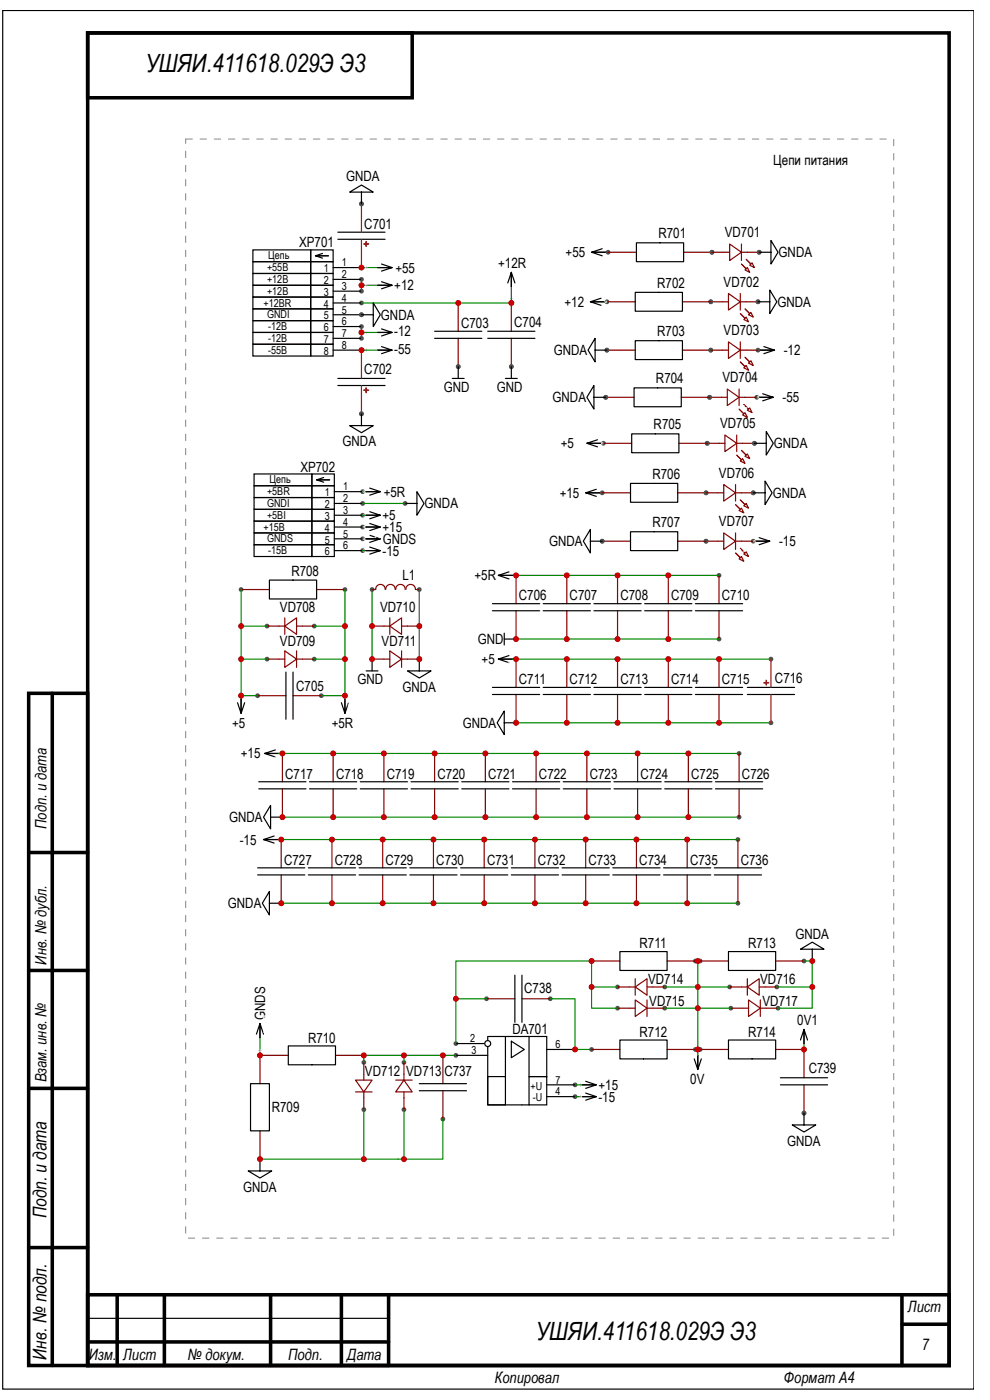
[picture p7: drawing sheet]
<svg xmlns="http://www.w3.org/2000/svg" width="210mm" height="297mm" viewBox="0 0 210 297" stroke-linecap="round" stroke-linejoin="round" font-family="sans-serif">
<defs><g id="words">
<g font-size="5.3">
<text x="30.9" y="15.3">УШЯИ.411618.029Э Э3</text>
<text x="113.7" y="284.2">УШЯИ.411618.029Э Э3</text>
</g>
<g font-size="4">
<text x="9.8" y="258.4" transform="rotate(-90 9.8 258.4)">Подп. и дата</text>
<text x="9.8" y="288.4" transform="rotate(-90 9.8 288.4)">Инв. № подл.</text>
</g>
<g font-size="3.3">
<text x="9.8" y="175.9" transform="rotate(-90 9.8 175.9)">Подп. и дата</text>
<text x="9.8" y="204.6" transform="rotate(-90 9.8 204.6)">Инв. № дубл.</text>
<text x="9.8" y="229.7" transform="rotate(-90 9.8 229.7)">Взам. инв. №</text>
<text x="192.5" y="278.4">Лист</text>
<text x="195.5" y="286.4">7</text>
<text x="18.8" y="288.4">Изм.</text>
<text x="26.1" y="288.4">Лист</text>
<text x="39.9" y="288.4">№ докум.</text>
<text x="61.1" y="288.4">Подп.</text>
<text x="73.6" y="288.4">Дата</text>
<text x="104.9" y="293.4">Копировал</text>
<text x="166.2" y="293.4">Формат А4</text>
</g>
<g font-size="3">
<text x="163.9" y="35">Цепи питания</text>
<text x="73.4" y="38.5">GNDA</text>
<text x="63.4" y="52.3">XP701</text>
<text x="77.2" y="48.6">C701</text>
<text x="139.6" y="50.6">R701</text>
<text x="153.7" y="50.3">VD701</text>
<text x="83.8" y="57.8">+55</text>
<text x="105.6" y="56.8">+12R</text>
<text x="119.9" y="54.5">+55</text>
<text x="165.1" y="54.6">GNDA</text>
<text x="83.6" y="61.6">+12</text>
<text x="119.7" y="65">+12</text>
<text x="139.3" y="61.1">R702</text>
<text x="153.4" y="60.8">VD702</text>
<text x="164.8" y="65.1">GNDA</text>
<text x="80.8" y="67.8">GNDA</text>
<text x="83.6" y="71.4">-12</text>
<text x="97.8" y="69.6">C703</text>
<text x="109" y="69.3">C704</text>
<text x="139.3" y="71.3">R703</text>
<text x="153.4" y="71.1">VD703</text>
<text x="83.6" y="75.1">-55</text>
<text x="117.4" y="75.4">GNDA</text>
<text x="166.2" y="75.3">-12</text>
<text x="77.2" y="79.3">C702</text>
<text x="94.1" y="83.1">GND</text>
<text x="105.3" y="83.1">GND</text>
<text x="139.1" y="81.3">R704</text>
<text x="153.2" y="81.1">VD704</text>
<text x="117.1" y="85.4">GNDA</text>
<text x="165.9" y="85.4">-55</text>
<text x="72.6" y="94.6">GNDA</text>
<text x="118.9" y="95.1">+5</text>
<text x="138.6" y="91.1">R705</text>
<text x="152.7" y="90.9">VD705</text>
<text x="164.1" y="95.1">GNDA</text>
<text x="63.7" y="100.1">XP702</text>
<text x="138.3" y="101.6">R706</text>
<text x="152.4" y="101.4">VD706</text>
<text x="81.3" y="105.4">+5R</text>
<text x="90" y="107.9">GNDA</text>
<text x="118.7" y="105.6">+15</text>
<text x="163.8" y="105.6">GNDA</text>
<text x="81.1" y="110.4">+5</text>
<text x="81.1" y="112.9">+15</text>
<text x="138.3" y="111.9">R707</text>
<text x="152.4" y="111.6">VD707</text>
<text x="81.1" y="117.9">-15</text>
<text x="81.1" y="115.3">GNDS</text>
<text x="116.4" y="115.9">GNDA</text>
<text x="165.2" y="115.9">-15</text>
<text x="61.8" y="122.1">R708</text>
<text x="85.3" y="123.1">L1</text>
<text x="100.6" y="123.1">+5R</text>
<text x="59.3" y="129.9">VD708</text>
<text x="80.6" y="129.9">VD710</text>
<text x="110" y="127.4">C706</text>
<text x="120.8" y="127.4">C707</text>
<text x="131.5" y="127.4">C708</text>
<text x="142.3" y="127.4">C709</text>
<text x="153.1" y="127.4">C710</text>
<text x="59.3" y="137.1">VD709</text>
<text x="80.9" y="137.1">VD711</text>
<text x="101.3" y="136.6">GND</text>
<text x="102.1" y="140.9">+5</text>
<text x="62.8" y="146.7">C705</text>
<text x="75.8" y="145.1">GND</text>
<text x="85.3" y="146.7">GNDA</text>
<text x="110" y="145.1">C711</text>
<text x="120.8" y="145.1">C712</text>
<text x="131.5" y="145.1">C713</text>
<text x="142.3" y="145.1">C714</text>
<text x="153.1" y="145.1">C715</text>
<text x="164.3" y="144.9">C716</text>
<text x="49.2" y="154.4">+5</text>
<text x="70.3" y="154.4">+5R</text>
<text x="98.1" y="154.4">GNDA</text>
<text x="51.1" y="160.9">+15</text>
<text x="60.5" y="165.2">C717</text>
<text x="71.2" y="165.2">C718</text>
<text x="82" y="165.2">C719</text>
<text x="92.8" y="165.2">C720</text>
<text x="103.5" y="165.2">C721</text>
<text x="114.3" y="165.2">C722</text>
<text x="125" y="165.2">C723</text>
<text x="135.8" y="165.2">C724</text>
<text x="146.5" y="165.2">C725</text>
<text x="157.3" y="165.2">C726</text>
<text x="48.6" y="174.4">GNDA</text>
<text x="50.8" y="179.2">-15</text>
<text x="60.2" y="183.4">C727</text>
<text x="71" y="183.4">C728</text>
<text x="81.7" y="183.4">C729</text>
<text x="92.5" y="183.4">C730</text>
<text x="103.3" y="183.4">C731</text>
<text x="114" y="183.4">C732</text>
<text x="124.8" y="183.4">C733</text>
<text x="135.5" y="183.4">C734</text>
<text x="146.3" y="183.4">C735</text>
<text x="157.1" y="183.4">C736</text>
<text x="48.3" y="192.7">GNDA</text>
<text x="135.6" y="201.2">R711</text>
<text x="158.6" y="201.2">R713</text>
<text x="168.6" y="199.1">GNDA</text>
<text x="137.4" y="208.7">VD714</text>
<text x="161.2" y="208.7">VD716</text>
<text x="111.2" y="210.7">C738</text>
<text x="137.7" y="213.5">VD715</text>
<text x="161.7" y="213.5">VD717</text>
<text x="56.2" y="216.4" transform="rotate(-90 56.2 216.4)">GNDS</text>
<text x="65.3" y="221.2">R710</text>
<text x="108.6" y="219.5">DA701</text>
<text x="135.6" y="220">R712</text>
<text x="158.6" y="220">R714</text>
<text x="169" y="217.5">0V1</text>
<text x="171.4" y="227.7">C739</text>
<text x="77.4" y="228.2">VD712 VD713</text>
<text x="94.2" y="228.2">C737</text>
<text x="126.9" y="231.2">+15</text>
<text x="126.9" y="233.7">-15</text>
<text x="146.3" y="230">0V</text>
<text x="57.6" y="236">R709</text>
<text x="166.9" y="243">GNDA</text>
<text x="51.6" y="252.8">GNDA</text>
</g>
<text font-size="3" fill="#fff" x="58" y="222.2" transform="rotate(-90 58 222.2)">GNDS</text>
<g font-size="2.3" fill="#fff">
<text x="129.1" y="52.8">+55</text>
<text x="78.1" y="56.1">+55</text>
<text x="78.1" y="59.9">+12</text>
<text x="107.8" y="62.8" transform="rotate(-90 107.8 62.8)">+12R</text>
<text x="128.8" y="63.4">+12</text>
<text x="78.1" y="69.9">-12</text>
<text x="78.1" y="73.7">-55</text>
<text x="157.4" y="76.5">-12</text>
<text x="157.2" y="86.5">-55</text>
<text x="128.1" y="93.4">+5</text>
<text x="77.6" y="103.7">+5R</text>
<text x="127.8" y="103.9">+15</text>
<text x="77.6" y="108.7">+5</text>
<text x="77.7" y="119.2">-15</text>
<text x="77.7" y="116.7">GNDS</text>
<text x="77.7" y="114.2">+15</text>
<text x="156.4" y="117.1">-15</text>
<text x="104.5" y="124.3">+5R</text>
<text x="106.1" y="142">+5</text>
<text x="53.3" y="150.9" transform="rotate(-90 53.3 150.9)">+5</text>
<text x="75.3" y="152.5" transform="rotate(-90 75.3 152.5)">+5R</text>
<text x="55.4" y="162">+15</text>
<text x="55.7" y="180.3">-15</text>
<text x="148.1" y="222">0V</text>
<text x="123.7" y="235">-15</text>
</g>
<g font-size="2.3">
<text x="56.6" y="57.5">+55B</text>
<text x="56.9" y="55">Цепь</text>
<text x="68.6" y="57.8">1</text>
<text x="72.5" y="59">2</text>
<text x="72.5" y="56.5">1</text>
<text x="55.9" y="65">+12BR</text>
<text x="56.6" y="60">+12B</text>
<text x="56.6" y="62.5">+12B</text>
<text x="68.6" y="60.3">2</text>
<text x="68.6" y="65.3">4</text>
<text x="68.6" y="62.8">3</text>
<text x="72.5" y="64">4</text>
<text x="72.5" y="61.5">3</text>
<text x="56.6" y="67.5">GNDI</text>
<text x="56.9" y="70">-12B</text>
<text x="68.6" y="70.3">6</text>
<text x="68.6" y="67.8">5</text>
<text x="72.5" y="69">6</text>
<text x="72.5" y="71.5">7</text>
<text x="72.5" y="66.5">5</text>
<text x="56.9" y="72.5">-12B</text>
<text x="56.9" y="75">-55B</text>
<text x="68.6" y="75.3">8</text>
<text x="68.6" y="72.8">7</text>
<text x="72.5" y="74">8</text>
<text x="56.6" y="107.6">GNDI</text>
<text x="56.6" y="105.1">+5BR</text>
<text x="57.1" y="102.6">Цепь</text>
<text x="68.9" y="105.3">1</text>
<text x="68.9" y="107.8">2</text>
<text x="72.8" y="104.1">1</text>
<text x="72.8" y="106.6">2</text>
<text x="55.9" y="112.6">+15B</text>
<text x="56.6" y="110.1">+5BI</text>
<text x="68.9" y="110.3">3</text>
<text x="68.9" y="112.8">4</text>
<text x="72.8" y="109.1">3</text>
<text x="72.8" y="111.6">4</text>
<text x="56.6" y="115.1">GNDS</text>
<text x="56.9" y="117.6">-15B</text>
<text x="68.9" y="115.3">5</text>
<text x="68.9" y="117.8">6</text>
<text x="72.8" y="114.1">5</text>
<text x="72.8" y="116.6">6</text>
<text x="99.7" y="221.1">2</text>
<text x="100" y="223.6">3</text>
<text x="117.8" y="222.4">6</text>
<text x="112.5" y="231.2">+U</text>
<text x="113" y="233.7">-U</text>
<text x="117.8" y="232.4">4</text>
<text x="117.8" y="229.9">7+15</text>
</g>
</g></defs>
<g fill="none" stroke="#000" stroke-width=".25">
<path d="M53.6 58h12.3v2.5h-12.3zM53.6 53h12.3v2.5h-12.3zM53.6 55.5h12.3v2.5h-12.3zM65.9 58h4.7v2.5h-4.7zM65.9 53h4.7v2.5h-4.7zM65.9 55.5h4.7v2.5h-4.7zM68.4 53.8l-1.5 .5h2.7h-2.7l1.5 .5M53.6 68h12.3v2.5h-12.3zM53.6 65.5h12.3v2.5h-12.3zM53.6 70.5h12.3v2.5h-12.3zM53.6 73h12.3v2.5h-12.3zM53.6 63h12.3v2.5h-12.3z"/>
<path d="M53.6 60.5h12.3v2.5h-12.3zM65.9 70.5h4.7v2.5h-4.7zM65.9 68h4.7v2.5h-4.7zM65.9 73h4.7v2.5h-4.7zM65.9 60.5h4.7v2.5h-4.7zM65.9 63h4.7v2.5h-4.7zM65.9 65.5h4.7v2.5h-4.7z"/>
</g>
<circle cx="76.6" cy="59.3" r=".5" fill="#4f4f4f"/>
<path d="M70.6 59.3h6" fill="none" stroke="#000" stroke-width=".25"/>
<circle cx="76.6" cy="64.3" r=".5" fill="#4f4f4f"/>
<path d="M70.6 64.3h6" fill="none" stroke="#000" stroke-width=".25"/>
<circle cx="76.6" cy="69.3" r=".5" fill="#4f4f4f"/>
<path d="M70.6 69.3h6" fill="none" stroke="#000" stroke-width=".25"/>
<circle cx="76.6" cy="74.3" r=".5" fill="#4f4f4f"/>
<path d="M70.6 74.3h6" fill="none" stroke="#000" stroke-width=".25"/>
<circle cx="76.6" cy="71.8" r=".5" fill="#4f4f4f"/>
<path d="M70.6 71.8h6" fill="none" stroke="#000" stroke-width=".25"/>
<circle cx="76.6" cy="66.8" r=".5" fill="#4f4f4f"/>
<path d="M70.6 66.8h6" fill="none" stroke="#000" stroke-width=".25"/>
<circle cx="76.6" cy="61.8" r=".5" fill="#4f4f4f"/>
<path d="M70.6 61.8h6" fill="none" stroke="#000" stroke-width=".25"/>
<circle cx="76.6" cy="56.8" r=".5" fill="#4f4f4f"/>
<path d="M70.6 56.8h6" fill="none" stroke="#000" stroke-width=".25"/>
<circle cx="76.9" cy="104.3" r=".5" fill="#4f4f4f"/>
<path d="M70.9 104.3h6" fill="none" stroke="#000" stroke-width=".25"/>
<circle cx="76.9" cy="109.3" r=".5" fill="#4f4f4f"/>
<path d="M70.9 109.3h6" fill="none" stroke="#000" stroke-width=".25"/>
<circle cx="76.9" cy="114.3" r=".5" fill="#4f4f4f"/>
<path d="M70.9 114.3h6" fill="none" stroke="#000" stroke-width=".25"/>
<circle cx="76.9" cy="116.8" r=".5" fill="#4f4f4f"/>
<path d="M70.9 116.8h6" fill="none" stroke="#000" stroke-width=".25"/>
<circle cx="76.9" cy="111.8" r=".5" fill="#4f4f4f"/>
<path d="M70.9 111.8h6" fill="none" stroke="#000" stroke-width=".25"/>
<circle cx="76.9" cy="106.8" r=".5" fill="#4f4f4f"/>
<g fill="none" stroke="#000" stroke-width=".25">
<path d="M71.6 49.3h10M71.6 50.8h10M53.9 103.1h12.2v2.5h-12.2zM53.9 100.6h12.2v2.5h-12.2zM53.9 105.6h12.2v2.5h-12.2zM53.9 108.1h12.2v2.5h-12.2zM53.9 110.6h12.2v2.5h-12.2zM53.9 113.1h12.2v2.5h-12.2zM53.9 115.6h12.2v2.5h-12.2zM66.1 103.1h4.8v2.5h-4.8zM66.1 100.6h4.8v2.5h-4.8zM66.1 105.6h4.8v2.5h-4.8z"/>
<path d="M66.1 113.1h4.8v2.5h-4.8zM66.1 110.6h4.8v2.5h-4.8zM66.1 108.1h4.8v2.5h-4.8zM66.1 115.6h4.8v2.5h-4.8zM68.6 101.3l-1.5 .5h2.8h-2.8l1.5 .5M70.9 106.8h6"/>
</g>
<path d="M77.6 51.3v1z" fill="#8d2323"/>
<path d="M77.6 51.3v1z" fill="none" stroke="#8d2323" stroke-width=".25"/>
<path d="M77.1 51.7l1 .1z" fill="#8d2323"/>
<path d="M77.1 51.7l1 .1z" fill="none" stroke="#8d2323" stroke-width=".25"/>
<circle cx="76.6" cy="43.3" r=".5" fill="#4f4f4f"/>
<path d="M76.6 43.3v6" fill="none" stroke="#8d2323" stroke-width=".25"/>
<circle cx="76.6" cy="56.8" r=".5" fill="#4f4f4f"/>
<path d="M76.6 50.8v6" fill="none" stroke="#8d2323" stroke-width=".25"/>
<circle cx="97.1" cy="77.8" r=".5" fill="#4f4f4f"/>
<path d="M97.1 71.8v6" fill="none" stroke="#800" stroke-width=".25"/>
<circle cx="97.1" cy="64.3" r=".5" fill="#4f4f4f"/>
<path d="M97.1 64.3v6" fill="none" stroke="#800" stroke-width=".25"/>
<path d="M92.1 71.8h10.1M92.1 70.3h10.1" fill="none" stroke="#000" stroke-width=".25"/>
<circle cx="108.4" cy="77.8" r=".5" fill="#4f4f4f"/>
<path d="M108.4 71.8v6" fill="none" stroke="#800" stroke-width=".25"/>
<circle cx="108.4" cy="64.3" r=".5" fill="#4f4f4f"/>
<path d="M108.4 64.3v6" fill="none" stroke="#800" stroke-width=".25"/>
<path d="M103.4 71.8h10M103.4 70.3h10" fill="none" stroke="#000" stroke-width=".25"/>
<path d="M76.6 64.3h31.8" fill="none" stroke="#080" stroke-width=".25"/>
<circle cx="97.1" cy="77.8" r=".5" fill="#4f4f4f"/>
<path d="M97.1 77.8v2.5M95.9 80.3h2.5" fill="none" stroke="#000" stroke-width=".25"/>
<circle cx="108.4" cy="77.8" r=".5" fill="#4f4f4f"/>
<path d="M108.4 77.8v2.5M71.6 80.3h10M71.6 81.8h10M107.2 80.3h2.5" fill="none" stroke="#000" stroke-width=".25"/>
<path d="M76.6 59.3v2.5M76.6 69.3v2.5" fill="none" stroke="#080" stroke-width=".25"/>
<path d="M77.6 82.3v1z" fill="#8d2323"/>
<path d="M77.6 82.3v1z" fill="none" stroke="#8d2323" stroke-width=".25"/>
<path d="M77.1 82.8h1z" fill="#8d2323"/>
<path d="M77.1 82.8h1z" fill="none" stroke="#8d2323" stroke-width=".25"/>
<circle cx="76.6" cy="74.3" r=".5" fill="#4f4f4f"/>
<path d="M76.6 74.3v6" fill="none" stroke="#8d2323" stroke-width=".25"/>
<circle cx="76.6" cy="87.8" r=".5" fill="#4f4f4f"/>
<path d="M76.6 81.8v6" fill="none" stroke="#8d2323" stroke-width=".25"/>
<circle cx="76.6" cy="43.3" r=".5" fill="#4f4f4f"/>
<path d="M74.1 40.8l2.5-1.5 2.5 1.5zM76.6 40.8v2.5" fill="none" stroke="#000" stroke-width=".25"/>
<circle cx="76.6" cy="87.8" r=".5" fill="#4f4f4f"/>
<path d="M74.1 90.3h5l-2.5 1.5zM76.6 87.8v2.5" fill="none" stroke="#000" stroke-width=".25"/>
<circle cx="85.9" cy="106.8" r=".5" fill="#4f4f4f"/>
<path d="M85.9 106.8h2.5M88.4 104.3l1.5 2.5-1.5 2.5z" fill="none" stroke="#000" stroke-width=".25"/>
<path d="M76.6 56.8h3.5M76.9 106.8h9M76.9 114.3h3.2" fill="none" stroke="#080" stroke-width=".25"/>
<circle cx="77.6" cy="56.8" r=".25" fill="#fff"/>
<path d="M77.6 56.5v.5zM77.4 56.8h.5z" fill="#000"/>
<path d="M76.6 60.5h3.5" fill="none" stroke="#080" stroke-width=".25"/>
<circle cx="77.6" cy="60.5" r=".25" fill="#fff"/>
<path d="M77.6 60.3v.5zM77.4 60.5h.5z" fill="#000"/>
<circle cx="77.6" cy="74.3" r=".25" fill="#fff"/>
<path d="M77.6 74v.5zM77.4 74.3h.5z" fill="#000"/>
<path d="M76.6 74.3h3.5" fill="none" stroke="#080" stroke-width=".25"/>
<circle cx="77.6" cy="70.5" r=".25" fill="#fff"/>
<path d="M77.6 70.3v.5zM77.4 70.5h.5z" fill="#000"/>
<path d="M76.6 70.5h3.5" fill="none" stroke="#080" stroke-width=".25"/>
<circle cx="108.4" cy="63.3" r=".25" fill="#fff"/>
<path d="M108.4 63v.5zM108.2 63.3h.5z" fill="#000"/>
<path d="M108.4 60.8v3.5" fill="none" stroke="#080" stroke-width=".25"/>
<circle cx="76.6" cy="66.8" r=".5" fill="#4f4f4f"/>
<path d="M76.6 66.8h2.5M79.1 64.3l1.5 2.5-1.5 2.5z" fill="none" stroke="#000" stroke-width=".25"/>
<path d="M76.9 104.3h.7" fill="none" stroke="#080" stroke-width=".25"/>
<circle cx="77.1" cy="104.3" r=".25" fill="#fff"/>
<path d="M77.1 104.1v.5zM76.9 104.3h.5z" fill="#000"/>
<circle cx="77.1" cy="109.3" r=".25" fill="#fff"/>
<path d="M77.1 109.1v.5zM76.9 109.3h.5z" fill="#000"/>
<path d="M76.9 109.3h.7" fill="none" stroke="#080" stroke-width=".25"/>
<circle cx="77.1" cy="116.8" r=".25" fill="#fff"/>
<path d="M77.1 116.6v.5zM76.9 116.8h.5z" fill="#000"/>
<circle cx="77.1" cy="114.3" r=".25" fill="#fff"/>
<path d="M77.1 114.1v.5zM76.9 114.3h.5z" fill="#000"/>
<path d="M76.9 111.8h.7M76.9 116.8h.7" fill="none" stroke="#080" stroke-width=".25"/>
<path d="M80.9 56l2.2 .8h-3h3l-2.2 .7M80.9 59.8l2.2 .7h-3h3l-2.2 .8M80.9 69.8l2.2 .7h-3h3l-2.2 .8M80.9 73.5l2.2 .8h-3h3l-2.2 .7M107.7 60l.7-2.2v3v-3l.8 2.2M78.4 103.6l2.2 .7h-3h3l-2.2 .8M78.4 108.6l2.2 .7h-3h3l-2.2 .8M78.4 111.1l2.2 .7h-3h3l-2.2 .8M78.4 116.1l2.2 .7h-3h3l-2.2 .8" fill="none" stroke="#000" stroke-width=".25"/>
<circle cx="128.7" cy="53.5" r=".25" fill="#fff"/>
<path d="M128.7 53.3v.5zM128.4 53.5h.5z" fill="#000"/>
<path d="M128.4 53.5h.5" fill="none" stroke="#080" stroke-width=".25"/>
<path d="M127.7 52.8l-2.3 .7h3h-3l2.3 .8" fill="none" stroke="#000" stroke-width=".25"/>
<circle cx="128.9" cy="53.5" r=".5" fill="#4f4f4f"/>
<path d="M128.9 53.5h6" fill="none" stroke="#800" stroke-width=".25"/>
<circle cx="150.9" cy="53.5" r=".5" fill="#4f4f4f"/>
<path d="M144.9 53.5h6M157.9 57.3l.5-.5 .5 1zM158.9 56.3l.5-.5 .5 1z" fill="none" stroke="#800" stroke-width=".25"/>
<path d="M134.9 51.5h10v4h-10z" fill="none" stroke="#000" stroke-width=".25"/>
<path d="M158.2 55l1 1z" fill="#800"/>
<path d="M158.2 55l1 1" fill="none" stroke="#800" stroke-width=".25"/>
<path d="M157.2 56l1 1z" fill="#800"/>
<path d="M153.4 53.5h1.3M154.7 51.8l2.5 1.7-2.5 1.8zM157.2 56l1 1M157.2 53.5h1.2M157.2 51.8v3.5" fill="none" stroke="#800" stroke-width=".25"/>
<circle cx="160.9" cy="53.5" r=".5" fill="#4f4f4f"/>
<path d="M158.4 53.5h2.5" fill="none" stroke="#800" stroke-width=".25"/>
<circle cx="150.9" cy="53.5" r=".5" fill="#4f4f4f"/>
<path d="M150.9 53.5h2.5M157.4 88l.5-.5 .5 1zM158.4 87l.5-.5 .5 1z" fill="none" stroke="#800" stroke-width=".25"/>
<path d="M157.7 85.8l1 1z" fill="#800"/>
<path d="M157.7 85.8l1 1" fill="none" stroke="#800" stroke-width=".25"/>
<path d="M156.7 86.8l1 1z" fill="#800"/>
<path d="M152.9 84.3h1.3M154.2 82.5l2.5 1.8-2.5 1.7zM156.7 86.8l1 1M156.7 84.3h1.2M156.7 82.5v3.5" fill="none" stroke="#800" stroke-width=".25"/>
<circle cx="160.4" cy="84.3" r=".5" fill="#4f4f4f"/>
<path d="M157.9 84.3h2.5" fill="none" stroke="#800" stroke-width=".25"/>
<circle cx="150.4" cy="84.3" r=".5" fill="#4f4f4f"/>
<path d="M150.4 84.3h2.5" fill="none" stroke="#800" stroke-width=".25"/>
<circle cx="128.4" cy="84.3" r=".5" fill="#4f4f4f"/>
<path d="M128.4 84.3h6" fill="none" stroke="#800" stroke-width=".25"/>
<circle cx="150.4" cy="84.3" r=".5" fill="#4f4f4f"/>
<path d="M144.4 84.3h6" fill="none" stroke="#800" stroke-width=".25"/>
<path d="M134.4 82.3h10v4h-10zM161.7 83.5l2.2 .8h-3h3l-2.2 .7" fill="none" stroke="#000" stroke-width=".25"/>
<path d="M160.4 84.3h.5" fill="none" stroke="#080" stroke-width=".25"/>
<circle cx="160.7" cy="84.3" r=".25" fill="#fff"/>
<path d="M160.7 84v.5zM160.4 84.3h.5z" fill="#000"/>
<path d="M157.7 67.8l.5-.5 .5 1zM158.7 66.8l.5-.5 .5 1z" fill="none" stroke="#800" stroke-width=".25"/>
<path d="M157.9 65.5l1 1z" fill="#800"/>
<path d="M157.9 65.5l1 1" fill="none" stroke="#800" stroke-width=".25"/>
<path d="M156.9 66.5l1 1z" fill="#800"/>
<path d="M153.2 64h1.2M154.4 62.3l2.5 1.7-2.5 1.8zM156.9 66.5l1 1M156.9 64h1.3M156.9 62.3v3.5" fill="none" stroke="#800" stroke-width=".25"/>
<circle cx="160.7" cy="64" r=".5" fill="#4f4f4f"/>
<path d="M158.2 64h2.5" fill="none" stroke="#800" stroke-width=".25"/>
<circle cx="150.7" cy="64" r=".5" fill="#4f4f4f"/>
<path d="M150.7 64h2.5" fill="none" stroke="#800" stroke-width=".25"/>
<circle cx="128.7" cy="64" r=".5" fill="#4f4f4f"/>
<path d="M128.7 64h6" fill="none" stroke="#800" stroke-width=".25"/>
<circle cx="150.7" cy="64" r=".5" fill="#4f4f4f"/>
<path d="M144.7 64h6" fill="none" stroke="#800" stroke-width=".25"/>
<path d="M127.4 63.3l-2.2 .7h3h-3l2.2 .8M134.7 62h10v4h-10z" fill="none" stroke="#000" stroke-width=".25"/>
<path d="M128.2 64h.5" fill="none" stroke="#080" stroke-width=".25"/>
<circle cx="128.4" cy="64" r=".25" fill="#fff"/>
<path d="M128.4 63.8v.5zM128.2 64h.5z" fill="#000"/>
<circle cx="160.9" cy="74.3" r=".25" fill="#fff"/>
<path d="M160.9 74v.5zM160.7 74.3h.5z" fill="#000"/>
<path d="M160.7 74.3h.5" fill="none" stroke="#080" stroke-width=".25"/>
<path d="M161.9 73.5l2.3 .8h-3h3l-2.3 .7" fill="none" stroke="#000" stroke-width=".25"/>
<circle cx="128.7" cy="74.3" r=".5" fill="#4f4f4f"/>
<path d="M128.7 74.3h6" fill="none" stroke="#800" stroke-width=".25"/>
<circle cx="150.7" cy="74.3" r=".5" fill="#4f4f4f"/>
<path d="M144.7 74.3h6M157.7 78l.5-.5 .5 1zM158.7 77l.5-.5 .5 1z" fill="none" stroke="#800" stroke-width=".25"/>
<path d="M134.7 72.3h10v4h-10z" fill="none" stroke="#000" stroke-width=".25"/>
<path d="M157.9 75.8l1 1z" fill="#800"/>
<path d="M157.9 75.8l1 1" fill="none" stroke="#800" stroke-width=".25"/>
<path d="M156.9 76.8l1 1z" fill="#800"/>
<path d="M153.2 74.3h1.2M154.4 72.5l2.5 1.8-2.5 1.7zM156.9 76.8l1 1M156.9 74.3h1.3M156.9 72.5v3.5" fill="none" stroke="#800" stroke-width=".25"/>
<circle cx="160.7" cy="74.3" r=".5" fill="#4f4f4f"/>
<path d="M158.2 74.3h2.5" fill="none" stroke="#800" stroke-width=".25"/>
<circle cx="150.7" cy="74.3" r=".5" fill="#4f4f4f"/>
<path d="M150.7 74.3h2.5M156.7 118.6l.5-.5 .5 1zM157.7 117.6l.5-.5 .5 1z" fill="none" stroke="#800" stroke-width=".25"/>
<path d="M156.9 116.3l1 1z" fill="#800"/>
<path d="M156.9 116.3l1 1" fill="none" stroke="#800" stroke-width=".25"/>
<path d="M155.9 117.3l1 1z" fill="#800"/>
<path d="M152.2 114.8h1.2M153.4 113.1l2.5 1.7-2.5 1.8zM155.9 117.3l1 1M155.9 114.8h1.3M155.9 113.1v3.5" fill="none" stroke="#800" stroke-width=".25"/>
<circle cx="159.7" cy="114.8" r=".5" fill="#4f4f4f"/>
<path d="M157.2 114.8h2.5" fill="none" stroke="#800" stroke-width=".25"/>
<circle cx="149.7" cy="114.8" r=".5" fill="#4f4f4f"/>
<path d="M149.7 114.8h2.5" fill="none" stroke="#800" stroke-width=".25"/>
<circle cx="127.7" cy="114.8" r=".5" fill="#4f4f4f"/>
<path d="M127.7 114.8h6" fill="none" stroke="#800" stroke-width=".25"/>
<circle cx="149.7" cy="114.8" r=".5" fill="#4f4f4f"/>
<path d="M143.7 114.8h6" fill="none" stroke="#800" stroke-width=".25"/>
<path d="M133.7 112.8h10v4h-10zM160.9 114.1l2.3 .7h-3h3l-2.3 .8" fill="none" stroke="#000" stroke-width=".25"/>
<path d="M159.7 114.8h.5" fill="none" stroke="#080" stroke-width=".25"/>
<circle cx="159.9" cy="114.8" r=".25" fill="#fff"/>
<path d="M159.9 114.6v.5zM159.7 114.8h.5z" fill="#000"/>
<circle cx="127.4" cy="104.6" r=".25" fill="#fff"/>
<path d="M127.4 104.3v.5zM127.2 104.6h.5z" fill="#000"/>
<path d="M127.2 104.6h.5" fill="none" stroke="#080" stroke-width=".25"/>
<path d="M126.4 103.8l-2.2 .8h3h-3l2.2 .7" fill="none" stroke="#000" stroke-width=".25"/>
<circle cx="127.7" cy="104.6" r=".5" fill="#4f4f4f"/>
<path d="M127.7 104.6h6" fill="none" stroke="#800" stroke-width=".25"/>
<circle cx="149.7" cy="104.6" r=".5" fill="#4f4f4f"/>
<path d="M143.7 104.6h6M156.7 108.3l.5-.5 .5 1zM157.7 107.3l.5-.5 .5 1z" fill="none" stroke="#800" stroke-width=".25"/>
<path d="M133.7 102.6h10v4h-10z" fill="none" stroke="#000" stroke-width=".25"/>
<path d="M156.9 106.1l1 1z" fill="#800"/>
<path d="M156.9 106.1l1 1" fill="none" stroke="#800" stroke-width=".25"/>
<path d="M155.9 107.1l1 1z" fill="#800"/>
<path d="M152.2 104.6h1.2M153.4 102.8l2.5 1.8-2.5 1.7zM155.9 107.1l1 1M155.9 104.6h1.3M155.9 102.8v3.5" fill="none" stroke="#800" stroke-width=".25"/>
<circle cx="159.7" cy="104.6" r=".5" fill="#4f4f4f"/>
<path d="M157.2 104.6h2.5" fill="none" stroke="#800" stroke-width=".25"/>
<circle cx="149.7" cy="104.6" r=".5" fill="#4f4f4f"/>
<path d="M156.9 97.8l.5-.5 .5 1zM157.9 96.8l.5-.5 .5 1zM149.7 104.6h2.5" fill="none" stroke="#800" stroke-width=".25"/>
<path d="M157.2 95.5l1 1z" fill="#800"/>
<path d="M157.2 95.5l1 1" fill="none" stroke="#800" stroke-width=".25"/>
<path d="M156.2 96.5l1 1z" fill="#800"/>
<path d="M152.4 94h1.3M153.7 92.3l2.5 1.7-2.5 1.8zM156.2 96.5l1 1M156.2 94h1.2M156.2 92.3v3.5" fill="none" stroke="#800" stroke-width=".25"/>
<circle cx="159.9" cy="94" r=".5" fill="#4f4f4f"/>
<path d="M157.4 94h2.5" fill="none" stroke="#800" stroke-width=".25"/>
<circle cx="149.9" cy="94" r=".5" fill="#4f4f4f"/>
<path d="M149.9 94h2.5" fill="none" stroke="#800" stroke-width=".25"/>
<circle cx="127.9" cy="94" r=".5" fill="#4f4f4f"/>
<path d="M127.9 94h6" fill="none" stroke="#800" stroke-width=".25"/>
<circle cx="149.9" cy="94" r=".5" fill="#4f4f4f"/>
<path d="M143.9 94h6" fill="none" stroke="#800" stroke-width=".25"/>
<path d="M126.7 93.3l-2.3 .7h3h-3l2.3 .8M133.9 92h10v4h-10z" fill="none" stroke="#000" stroke-width=".25"/>
<path d="M127.4 94h.5" fill="none" stroke="#080" stroke-width=".25"/>
<circle cx="127.7" cy="94" r=".25" fill="#fff"/>
<path d="M127.7 93.8v.5zM127.4 94h.5z" fill="#000"/>
<circle cx="51.1" cy="125.1" r=".5" fill="#4f4f4f"/>
<path d="M51.1 125.1h6" fill="none" stroke="#800" stroke-width=".25"/>
<circle cx="73.1" cy="125.1" r=".5" fill="#4f4f4f"/>
<path d="M67.1 125.1h6" fill="none" stroke="#800" stroke-width=".25"/>
<path d="M57.1 123.1h10v4h-10z" fill="none" stroke="#000" stroke-width=".25"/>
<circle cx="66.6" cy="132.8" r=".5" fill="#4f4f4f"/>
<path d="M64.1 132.8h2.5" fill="none" stroke="#800" stroke-width=".25"/>
<circle cx="56.6" cy="132.8" r=".5" fill="#4f4f4f"/>
<path d="M56.6 132.8h3.8M60.4 132.8l2.5-1.7v3.5zM60.4 131.1v3.5M62.9 132.8h1.2" fill="none" stroke="#800" stroke-width=".25"/>
<circle cx="56.6" cy="139.8" r=".5" fill="#4f4f4f"/>
<path d="M56.6 139.8h2.5" fill="none" stroke="#800" stroke-width=".25"/>
<circle cx="66.6" cy="139.8" r=".5" fill="#4f4f4f"/>
<path d="M59.1 139.8h1.3M60.4 138.1l2.5 1.7-2.5 1.8zM62.9 139.8h3.7M62.9 138.1v3.5" fill="none" stroke="#800" stroke-width=".25"/>
<circle cx="68.1" cy="147.6" r=".5" fill="#4f4f4f"/>
<path d="M62.1 147.6h6" fill="none" stroke="#800" stroke-width=".25"/>
<circle cx="54.6" cy="147.6" r=".5" fill="#4f4f4f"/>
<path d="M54.6 147.6h6" fill="none" stroke="#800" stroke-width=".25"/>
<path d="M60.6 142.6v10M62.1 142.6v10M72.4 149.1l.7 2.2v-3v3l.8-2.2" fill="none" stroke="#000" stroke-width=".25"/>
<path d="M51.1 125.1v22.5h3.5M51.1 132.8h5.5M51.1 139.8h5.5M66.6 132.8h6.5M66.6 139.8h6.5M73.1 125.1v22.5h-5" fill="none" stroke="#080" stroke-width=".25"/>
<circle cx="73.1" cy="147.8" r=".25" fill="#fff"/>
<path d="M73.1 147.6v.5zM72.9 147.8h.5z" fill="#000"/>
<path d="M51.1 147.6v.7M73.1 147.6v.7" fill="none" stroke="#080" stroke-width=".25"/>
<circle cx="51.1" cy="147.8" r=".25" fill="#fff"/>
<path d="M51.1 147.6v.5zM50.9 147.8h.5z" fill="#000"/>
<path d="M50.4 149.1l.7 2.2v-3v3l.8-2.2" fill="none" stroke="#000" stroke-width=".25"/>
<path d="M78.9 125.1v14.7" fill="none" stroke="#080" stroke-width=".25"/>
<circle cx="78.9" cy="139.8" r=".5" fill="#4f4f4f"/>
<path d="M78.9 139.8h2.5" fill="none" stroke="#800" stroke-width=".25"/>
<circle cx="88.9" cy="139.8" r=".5" fill="#4f4f4f"/>
<path d="M81.4 139.8h1.2M82.6 138.1l2.5 1.7-2.5 1.8zM85.1 139.8h3.8M85.1 138.1v3.5" fill="none" stroke="#800" stroke-width=".25"/>
<circle cx="88.9" cy="132.8" r=".5" fill="#4f4f4f"/>
<path d="M86.4 132.8h2.5" fill="none" stroke="#800" stroke-width=".25"/>
<circle cx="78.9" cy="132.8" r=".5" fill="#4f4f4f"/>
<path d="M78.9 132.8h3.7M82.6 132.8l2.5-1.7v3.5zM82.6 131.1v3.5M85.1 132.8h1.3" fill="none" stroke="#800" stroke-width=".25"/>
<circle cx="88.9" cy="125.1" r=".5" fill="#4f4f4f"/>
<path d="M88.1 125.1h.8" fill="none" stroke="#800" stroke-width=".25"/>
<circle cx="78.9" cy="125.1" r=".5" fill="#4f4f4f"/>
<path d="M78.9 125.1h.7M79.7 125.1a1 1 0 0 1 1-1.1 1 1 0 0 1 1 1.1M81.8 125.1a1 1 0 0 1 1-1.1 1 1 0 0 1 1 1.1M83.9 125.1a1 1 0 0 1 1-1.1 1 1 0 0 1 1 1.1M86.1 125.1a1 1 0 0 1 1-1.1 1 1 0 0 1 1 1.1" fill="none" stroke="#800" stroke-width=".25"/>
<path d="M88.9 125.1v14.7" fill="none" stroke="#080" stroke-width=".25"/>
<circle cx="88.9" cy="139.8" r=".5" fill="#4f4f4f"/>
<path d="M88.9 139.8v2.5M86.4 142.3h5l-2.5 1.5z" fill="none" stroke="#000" stroke-width=".25"/>
<circle cx="78.9" cy="139.8" r=".5" fill="#4f4f4f"/>
<path d="M78.9 139.8v2.5M77.6 142.3h2.5" fill="none" stroke="#000" stroke-width=".25"/>
<circle cx="109.4" cy="135.6" r=".5" fill="#4f4f4f"/>
<path d="M109.4 129.6v6" fill="none" stroke="#800" stroke-width=".25"/>
<circle cx="109.4" cy="122.1" r=".5" fill="#4f4f4f"/>
<path d="M109.4 122.1v6" fill="none" stroke="#800" stroke-width=".25"/>
<path d="M104.4 129.6h10M104.4 128.1h10" fill="none" stroke="#000" stroke-width=".25"/>
<circle cx="120.2" cy="135.6" r=".5" fill="#4f4f4f"/>
<path d="M120.2 129.6v6" fill="none" stroke="#800" stroke-width=".25"/>
<circle cx="120.2" cy="122.1" r=".5" fill="#4f4f4f"/>
<path d="M120.2 122.1v6" fill="none" stroke="#800" stroke-width=".25"/>
<path d="M115.2 129.6h10M115.2 128.1h10" fill="none" stroke="#000" stroke-width=".25"/>
<circle cx="141.7" cy="135.6" r=".5" fill="#4f4f4f"/>
<path d="M141.7 129.6v6" fill="none" stroke="#800" stroke-width=".25"/>
<circle cx="141.7" cy="122.1" r=".5" fill="#4f4f4f"/>
<path d="M141.7 122.1v6" fill="none" stroke="#800" stroke-width=".25"/>
<path d="M136.7 129.6h10M136.7 128.1h10" fill="none" stroke="#000" stroke-width=".25"/>
<circle cx="130.9" cy="135.6" r=".5" fill="#4f4f4f"/>
<path d="M130.9 129.6v6" fill="none" stroke="#800" stroke-width=".25"/>
<circle cx="130.9" cy="122.1" r=".5" fill="#4f4f4f"/>
<path d="M130.9 122.1v6" fill="none" stroke="#800" stroke-width=".25"/>
<path d="M125.9 129.6h10M125.9 128.1h10" fill="none" stroke="#000" stroke-width=".25"/>
<circle cx="152.4" cy="135.6" r=".5" fill="#4f4f4f"/>
<path d="M152.4 129.6v6" fill="none" stroke="#800" stroke-width=".25"/>
<circle cx="152.4" cy="122.1" r=".5" fill="#4f4f4f"/>
<path d="M152.4 122.1v6" fill="none" stroke="#800" stroke-width=".25"/>
<path d="M147.4 129.6h10M147.4 128.1h10" fill="none" stroke="#000" stroke-width=".25"/>
<path d="M108.7 122.1h43.7M109.4 135.6h43" fill="none" stroke="#080" stroke-width=".25"/>
<circle cx="109.2" cy="122.1" r=".25" fill="#fff"/>
<path d="M109.2 121.8v.5zM108.9 122.1h.5z" fill="#000"/>
<path d="M107.9 121.3l-2.2 .8h3h-3l2.2 .7" fill="none" stroke="#000" stroke-width=".25"/>
<circle cx="109.4" cy="135.6" r=".5" fill="#4f4f4f"/>
<path d="M106.9 135.6h2.5M106.9 134.3v2.5M107.9 139.1l-2.2 .7h3h-3l2.2 .8" fill="none" stroke="#000" stroke-width=".25"/>
<circle cx="109.2" cy="139.8" r=".25" fill="#fff"/>
<path d="M109.2 139.6v.5zM108.9 139.8h.5z" fill="#000"/>
<path d="M108.7 139.8h54.7M109.4 153.3h54" fill="none" stroke="#080" stroke-width=".25"/>
<circle cx="152.4" cy="153.3" r=".5" fill="#4f4f4f"/>
<path d="M152.4 147.3v6" fill="none" stroke="#800" stroke-width=".25"/>
<circle cx="152.4" cy="139.8" r=".5" fill="#4f4f4f"/>
<path d="M152.4 139.8v6" fill="none" stroke="#800" stroke-width=".25"/>
<path d="M147.4 147.3h10M147.4 145.8h10" fill="none" stroke="#000" stroke-width=".25"/>
<circle cx="130.9" cy="153.3" r=".5" fill="#4f4f4f"/>
<path d="M130.9 147.3v6" fill="none" stroke="#800" stroke-width=".25"/>
<circle cx="130.9" cy="139.8" r=".5" fill="#4f4f4f"/>
<path d="M130.9 139.8v6" fill="none" stroke="#800" stroke-width=".25"/>
<path d="M125.9 147.3h10M125.9 145.8h10" fill="none" stroke="#000" stroke-width=".25"/>
<circle cx="141.7" cy="153.3" r=".5" fill="#4f4f4f"/>
<path d="M141.7 147.3v6" fill="none" stroke="#800" stroke-width=".25"/>
<circle cx="141.7" cy="139.8" r=".5" fill="#4f4f4f"/>
<path d="M141.7 139.8v6" fill="none" stroke="#800" stroke-width=".25"/>
<path d="M136.7 147.3h10M136.7 145.8h10" fill="none" stroke="#000" stroke-width=".25"/>
<circle cx="120.2" cy="153.3" r=".5" fill="#4f4f4f"/>
<path d="M120.2 147.3v6" fill="none" stroke="#800" stroke-width=".25"/>
<circle cx="120.2" cy="139.8" r=".5" fill="#4f4f4f"/>
<path d="M120.2 139.8v6" fill="none" stroke="#800" stroke-width=".25"/>
<path d="M115.2 147.3h10M115.2 145.8h10" fill="none" stroke="#000" stroke-width=".25"/>
<circle cx="109.4" cy="153.3" r=".5" fill="#4f4f4f"/>
<path d="M109.4 147.3v6" fill="none" stroke="#800" stroke-width=".25"/>
<circle cx="109.4" cy="139.8" r=".5" fill="#4f4f4f"/>
<path d="M109.4 139.8v6" fill="none" stroke="#800" stroke-width=".25"/>
<path d="M104.4 147.3h10M104.4 145.8h10M158.4 147.3h10.1M158.4 145.8h10.1" fill="none" stroke="#000" stroke-width=".25"/>
<path d="M162.4 144.3l.1 1z" fill="#8d2323"/>
<path d="M162.4 144.3l.1 1z" fill="none" stroke="#8d2323" stroke-width=".25"/>
<path d="M161.9 144.8l1 .1z" fill="#8d2323"/>
<path d="M161.9 144.8l1 .1z" fill="none" stroke="#8d2323" stroke-width=".25"/>
<circle cx="163.4" cy="153.3" r=".5" fill="#4f4f4f"/>
<path d="M163.4 147.3v6" fill="none" stroke="#8d2323" stroke-width=".25"/>
<circle cx="163.4" cy="139.8" r=".5" fill="#4f4f4f"/>
<path d="M163.4 139.8v6" fill="none" stroke="#8d2323" stroke-width=".25"/>
<circle cx="109.4" cy="153.3" r=".5" fill="#4f4f4f"/>
<path d="M58.4 159.1l-2.3 .7h3h-3l2.3 .8M106.9 150.8v5l-1.5-2.5zM106.9 153.3h2.5" fill="none" stroke="#000" stroke-width=".25"/>
<circle cx="59.6" cy="159.8" r=".25" fill="#fff"/>
<path d="M59.6 159.6v.5zM59.4 159.8h.5z" fill="#000"/>
<path d="M59.1 159.8h54.6M59.9 173.4h53.8" fill="none" stroke="#080" stroke-width=".25"/>
<circle cx="102.9" cy="173.4" r=".5" fill="#4f4f4f"/>
<path d="M102.9 167.4v6" fill="none" stroke="#800" stroke-width=".25"/>
<circle cx="102.9" cy="159.8" r=".5" fill="#4f4f4f"/>
<path d="M102.9 159.8v6.1" fill="none" stroke="#800" stroke-width=".25"/>
<path d="M97.9 167.4h10M97.9 165.9h10" fill="none" stroke="#000" stroke-width=".25"/>
<circle cx="81.4" cy="173.4" r=".5" fill="#4f4f4f"/>
<path d="M81.4 167.4v6" fill="none" stroke="#800" stroke-width=".25"/>
<circle cx="81.4" cy="159.8" r=".5" fill="#4f4f4f"/>
<path d="M81.4 159.8v6.1" fill="none" stroke="#800" stroke-width=".25"/>
<path d="M76.4 167.4h10M76.4 165.9h10" fill="none" stroke="#000" stroke-width=".25"/>
<circle cx="92.1" cy="173.4" r=".5" fill="#4f4f4f"/>
<path d="M92.1 167.4v6" fill="none" stroke="#800" stroke-width=".25"/>
<circle cx="92.1" cy="159.8" r=".5" fill="#4f4f4f"/>
<path d="M92.1 159.8v6.1" fill="none" stroke="#800" stroke-width=".25"/>
<path d="M87.1 167.4h10M87.1 165.9h10" fill="none" stroke="#000" stroke-width=".25"/>
<circle cx="70.6" cy="173.4" r=".5" fill="#4f4f4f"/>
<path d="M70.6 167.4v6" fill="none" stroke="#800" stroke-width=".25"/>
<circle cx="70.6" cy="159.8" r=".5" fill="#4f4f4f"/>
<path d="M70.6 159.8v6.1" fill="none" stroke="#800" stroke-width=".25"/>
<path d="M65.6 167.4h10M65.6 165.9h10" fill="none" stroke="#000" stroke-width=".25"/>
<circle cx="59.9" cy="173.4" r=".5" fill="#4f4f4f"/>
<path d="M59.9 167.4v6" fill="none" stroke="#800" stroke-width=".25"/>
<circle cx="59.9" cy="159.8" r=".5" fill="#4f4f4f"/>
<path d="M59.9 159.8v6.1" fill="none" stroke="#800" stroke-width=".25"/>
<path d="M54.9 167.4h10M54.9 165.9h10" fill="none" stroke="#000" stroke-width=".25"/>
<path d="M113.7 159.8h43M113.7 173.4h43" fill="none" stroke="#080" stroke-width=".25"/>
<circle cx="156.7" cy="173.4" r=".5" fill="#4f4f4f"/>
<path d="M156.7 167.4v6" fill="none" stroke="#800" stroke-width=".25"/>
<circle cx="156.7" cy="159.8" r=".5" fill="#4f4f4f"/>
<path d="M156.7 159.8v6.1" fill="none" stroke="#800" stroke-width=".25"/>
<path d="M151.7 167.4h10M151.7 165.9h10" fill="none" stroke="#000" stroke-width=".25"/>
<circle cx="135.2" cy="173.4" r=".5" fill="#4f4f4f"/>
<path d="M135.2 167.4v6" fill="none" stroke="#800" stroke-width=".25"/>
<circle cx="135.2" cy="159.8" r=".5" fill="#4f4f4f"/>
<path d="M135.2 159.8v6.1" fill="none" stroke="#800" stroke-width=".25"/>
<path d="M130.2 167.4h10M130.2 165.9h10" fill="none" stroke="#000" stroke-width=".25"/>
<circle cx="145.9" cy="173.4" r=".5" fill="#4f4f4f"/>
<path d="M145.9 167.4v6" fill="none" stroke="#800" stroke-width=".25"/>
<circle cx="145.9" cy="159.8" r=".5" fill="#4f4f4f"/>
<path d="M145.9 159.8v6.1" fill="none" stroke="#800" stroke-width=".25"/>
<path d="M140.9 167.4h10M140.9 165.9h10" fill="none" stroke="#000" stroke-width=".25"/>
<circle cx="124.4" cy="173.4" r=".5" fill="#4f4f4f"/>
<path d="M124.4 167.4v6" fill="none" stroke="#800" stroke-width=".25"/>
<circle cx="124.4" cy="159.8" r=".5" fill="#4f4f4f"/>
<path d="M124.4 159.8v6.1" fill="none" stroke="#800" stroke-width=".25"/>
<path d="M119.4 167.4h10M119.4 165.9h10" fill="none" stroke="#000" stroke-width=".25"/>
<circle cx="113.7" cy="173.4" r=".5" fill="#4f4f4f"/>
<path d="M113.7 167.4v6" fill="none" stroke="#800" stroke-width=".25"/>
<circle cx="113.7" cy="159.8" r=".5" fill="#4f4f4f"/>
<path d="M113.7 159.8v6.1" fill="none" stroke="#800" stroke-width=".25"/>
<path d="M108.7 167.4h10M108.7 165.9h10" fill="none" stroke="#000" stroke-width=".25"/>
<circle cx="59.9" cy="173.4" r=".5" fill="#4f4f4f"/>
<path d="M57.4 170.9v5l-1.5-2.5zM57.4 173.4h2.5" fill="none" stroke="#000" stroke-width=".25"/>
<circle cx="59.6" cy="191.6" r=".5" fill="#4f4f4f"/>
<path d="M57.1 189.1v5l-1.5-2.5zM57.1 191.6h2.5" fill="none" stroke="#000" stroke-width=".25"/>
<circle cx="113.4" cy="191.6" r=".5" fill="#4f4f4f"/>
<path d="M113.4 185.6v6" fill="none" stroke="#800" stroke-width=".25"/>
<circle cx="113.4" cy="178.1" r=".5" fill="#4f4f4f"/>
<path d="M113.4 178.1v6" fill="none" stroke="#800" stroke-width=".25"/>
<path d="M108.4 185.6h10M108.4 184.1h10" fill="none" stroke="#000" stroke-width=".25"/>
<circle cx="124.2" cy="191.6" r=".5" fill="#4f4f4f"/>
<path d="M124.2 185.6v6" fill="none" stroke="#800" stroke-width=".25"/>
<circle cx="124.2" cy="178.1" r=".5" fill="#4f4f4f"/>
<path d="M124.2 178.1v6" fill="none" stroke="#800" stroke-width=".25"/>
<path d="M119.2 185.6h10M119.2 184.1h10" fill="none" stroke="#000" stroke-width=".25"/>
<circle cx="145.7" cy="191.6" r=".5" fill="#4f4f4f"/>
<path d="M145.7 185.6v6" fill="none" stroke="#800" stroke-width=".25"/>
<circle cx="145.7" cy="178.1" r=".5" fill="#4f4f4f"/>
<path d="M145.7 178.1v6" fill="none" stroke="#800" stroke-width=".25"/>
<path d="M140.7 185.6h10M140.7 184.1h10" fill="none" stroke="#000" stroke-width=".25"/>
<circle cx="134.9" cy="191.6" r=".5" fill="#4f4f4f"/>
<path d="M134.9 185.6v6" fill="none" stroke="#800" stroke-width=".25"/>
<circle cx="134.9" cy="178.1" r=".5" fill="#4f4f4f"/>
<path d="M134.9 178.1v6" fill="none" stroke="#800" stroke-width=".25"/>
<path d="M129.9 185.6h10M129.9 184.1h10" fill="none" stroke="#000" stroke-width=".25"/>
<circle cx="156.4" cy="191.6" r=".5" fill="#4f4f4f"/>
<path d="M156.4 185.6v6" fill="none" stroke="#800" stroke-width=".25"/>
<circle cx="156.4" cy="178.1" r=".5" fill="#4f4f4f"/>
<path d="M156.4 178.1v6" fill="none" stroke="#800" stroke-width=".25"/>
<path d="M151.4 185.6h10M151.4 184.1h10" fill="none" stroke="#000" stroke-width=".25"/>
<path d="M113.4 178.1h43M113.4 191.6h43" fill="none" stroke="#080" stroke-width=".25"/>
<circle cx="59.6" cy="191.6" r=".5" fill="#4f4f4f"/>
<path d="M59.6 185.6v6" fill="none" stroke="#800" stroke-width=".25"/>
<circle cx="59.6" cy="178.1" r=".5" fill="#4f4f4f"/>
<path d="M59.6 178.1v6" fill="none" stroke="#800" stroke-width=".25"/>
<path d="M54.6 185.6h10M54.6 184.1h10" fill="none" stroke="#000" stroke-width=".25"/>
<circle cx="70.4" cy="191.6" r=".5" fill="#4f4f4f"/>
<path d="M70.4 185.6v6" fill="none" stroke="#800" stroke-width=".25"/>
<circle cx="70.4" cy="178.1" r=".5" fill="#4f4f4f"/>
<path d="M70.4 178.1v6" fill="none" stroke="#800" stroke-width=".25"/>
<path d="M65.4 185.6h10M65.4 184.1h10" fill="none" stroke="#000" stroke-width=".25"/>
<circle cx="91.9" cy="191.6" r=".5" fill="#4f4f4f"/>
<path d="M91.9 185.6v6" fill="none" stroke="#800" stroke-width=".25"/>
<circle cx="91.9" cy="178.1" r=".5" fill="#4f4f4f"/>
<path d="M91.9 178.1v6" fill="none" stroke="#800" stroke-width=".25"/>
<path d="M86.9 185.6h10M86.9 184.1h10" fill="none" stroke="#000" stroke-width=".25"/>
<circle cx="81.1" cy="191.6" r=".5" fill="#4f4f4f"/>
<path d="M81.1 185.6v6" fill="none" stroke="#800" stroke-width=".25"/>
<circle cx="81.1" cy="178.1" r=".5" fill="#4f4f4f"/>
<path d="M81.1 178.1v6" fill="none" stroke="#800" stroke-width=".25"/>
<path d="M76.1 185.6h10M76.1 184.1h10" fill="none" stroke="#000" stroke-width=".25"/>
<circle cx="102.7" cy="191.6" r=".5" fill="#4f4f4f"/>
<path d="M102.7 185.6v6" fill="none" stroke="#800" stroke-width=".25"/>
<circle cx="102.7" cy="178.1" r=".5" fill="#4f4f4f"/>
<path d="M102.7 178.1v6" fill="none" stroke="#800" stroke-width=".25"/>
<path d="M97.6 185.6h10.1M97.6 184.1h10.1" fill="none" stroke="#000" stroke-width=".25"/>
<path d="M58.9 178.1h54.5M59.6 191.6h53.8" fill="none" stroke="#080" stroke-width=".25"/>
<circle cx="59.4" cy="178.1" r=".25" fill="#fff"/>
<path d="M59.4 177.9v.5zM59.1 178.1h.5z" fill="#000"/>
<path d="M58.1 177.4l-2.2 .7h3h-3l2.2 .8" fill="none" stroke="#000" stroke-width=".25"/>
<circle cx="96.6" cy="221.4" r=".5" fill="#4f4f4f"/>
<path d="M96.6 221.4h6.1" fill="none" stroke="#000" stroke-width=".25"/>
<circle cx="96.6" cy="223.9" r=".5" fill="#4f4f4f"/>
<path d="M96.6 223.9h6.8" fill="none" stroke="#000" stroke-width=".25"/>
<circle cx="121.9" cy="232.7" r=".5" fill="#4f4f4f"/>
<path d="M115.9 232.7h6" fill="none" stroke="#000" stroke-width=".25"/>
<circle cx="121.9" cy="222.6" r=".5" fill="#4f4f4f"/>
<path d="M115.9 222.6h6" fill="none" stroke="#000" stroke-width=".25"/>
<circle cx="121.9" cy="230.1" r=".5" fill="#4f4f4f"/>
<g fill="none" stroke="#000" stroke-width=".25">
<path d="M107.2 219.9v8.5M112.2 219.9h3.7v8.5h-3.7zM112.2 219.9h-8.8v.7M103.4 228.4h3.8v6h-3.8zM103.4 222.1v12.3h8.8M108.4 220.9l2.8 1.7-2.8 1.8zM112.2 228.4h3.7v6h-3.7zM115.9 230.2h6"/>
<circle cx="103.4" cy="221.4" r=".63"/>
</g>
<circle cx="77.1" cy="225.4" r=".5" fill="#4f4f4f"/>
<path d="M77.1 225.4v2.5" fill="none" stroke="#800" stroke-width=".25"/>
<circle cx="77.1" cy="235.4" r=".5" fill="#4f4f4f"/>
<path d="M75.4 229.1h3.5l-1.8 2.6zM75.4 231.7h3.5M77.1 227.9v1.2M77.1 231.7v3.7" fill="none" stroke="#800" stroke-width=".25"/>
<circle cx="85.6" cy="235.4" r=".5" fill="#4f4f4f"/>
<path d="M85.6 232.9v2.5" fill="none" stroke="#800" stroke-width=".25"/>
<circle cx="85.6" cy="225.4" r=".5" fill="#4f4f4f"/>
<path d="M83.9 229.1h3.5M85.6 229.1l1.8 2.6h-3.5zM85.6 225.4v3.7M85.6 231.7v1.2" fill="none" stroke="#800" stroke-width=".25"/>
<circle cx="93.9" cy="223.9" r=".5" fill="#4f4f4f"/>
<path d="M93.9 223.9v6" fill="none" stroke="#800" stroke-width=".25"/>
<circle cx="93.9" cy="237.4" r=".5" fill="#4f4f4f"/>
<path d="M93.9 231.4v6" fill="none" stroke="#800" stroke-width=".25"/>
<path d="M88.9 229.9h10M88.9 231.4h10" fill="none" stroke="#000" stroke-width=".25"/>
<circle cx="77.1" cy="223.9" r=".5" fill="#4f4f4f"/>
<path d="M71.1 223.9h6" fill="none" stroke="#800" stroke-width=".25"/>
<circle cx="55.1" cy="223.9" r=".5" fill="#4f4f4f"/>
<path d="M55.1 223.9h6" fill="none" stroke="#800" stroke-width=".25"/>
<path d="M61.1 221.9h10v4h-10z" fill="none" stroke="#000" stroke-width=".25"/>
<path d="M77.1 235.4v10.5h-22M85.6 223.9v1.5M96.6 223.9h-19.5v1.5M77.1 245.9h7.3" fill="none" stroke="#080" stroke-width=".25"/>
<circle cx="55.1" cy="223.9" r=".5" fill="#4f4f4f"/>
<path d="M55.1 223.9v6" fill="none" stroke="#800" stroke-width=".25"/>
<circle cx="55.1" cy="245.9" r=".5" fill="#4f4f4f"/>
<path d="M55.1 239.9v6" fill="none" stroke="#800" stroke-width=".25"/>
<path d="M53.1 229.9h4v10h-4z" fill="none" stroke="#000" stroke-width=".25"/>
<circle cx="55.1" cy="245.9" r=".5" fill="#4f4f4f"/>
<path d="M52.6 248.4h5l-2.5 1.5zM55.1 245.9v2.5" fill="none" stroke="#000" stroke-width=".25"/>
<path d="M93.9 237.4v8.5h-9.5" fill="none" stroke="#080" stroke-width=".25"/>
<circle cx="103.2" cy="211.9" r=".5" fill="#4f4f4f"/>
<path d="M103.2 211.9h6" fill="none" stroke="#800" stroke-width=".25"/>
<circle cx="116.7" cy="211.9" r=".5" fill="#4f4f4f"/>
<path d="M110.7 211.9h6" fill="none" stroke="#800" stroke-width=".25"/>
<path d="M109.2 206.9v10M110.7 206.9v10" fill="none" stroke="#000" stroke-width=".25"/>
<path d="M103.2 211.9h-6.6v9.5M116.7 211.9h5.2v10.7h3.5" fill="none" stroke="#080" stroke-width=".25"/>
<circle cx="123.2" cy="230.2" r=".25" fill="#fff"/>
<path d="M123.2 229.9v.5zM122.9 230.2h.5z" fill="#000"/>
<path d="M124.2 229.4l2.2 .8h-3h3l-2.2 .7M124.2 231.9l2.2 .8h-3h3l-2.2 .7" fill="none" stroke="#000" stroke-width=".25"/>
<path d="M121.9 230.2h1.5M121.9 232.7h1.5" fill="none" stroke="#080" stroke-width=".25"/>
<circle cx="123.2" cy="232.7" r=".25" fill="#fff"/>
<path d="M123.2 232.4v.5zM122.9 232.7h.5z" fill="#000"/>
<circle cx="147.4" cy="222.6" r=".5" fill="#4f4f4f"/>
<path d="M141.4 222.6h6" fill="none" stroke="#800" stroke-width=".25"/>
<circle cx="125.4" cy="222.6" r=".5" fill="#4f4f4f"/>
<path d="M125.4 222.6h6" fill="none" stroke="#800" stroke-width=".25"/>
<path d="M131.4 220.6h10v4h-10z" fill="none" stroke="#000" stroke-width=".25"/>
<circle cx="170.5" cy="222.6" r=".5" fill="#4f4f4f"/>
<path d="M164.4 222.6h6.1" fill="none" stroke="#800" stroke-width=".25"/>
<circle cx="148.4" cy="222.6" r=".5" fill="#4f4f4f"/>
<path d="M148.4 222.6h6" fill="none" stroke="#800" stroke-width=".25"/>
<path d="M147.2 224.6l.7 2.3v-3v3l.8-2.3M154.4 220.6h10v4h-10z" fill="none" stroke="#000" stroke-width=".25"/>
<circle cx="147.7" cy="222.6" r=".25" fill="#fff"/>
<path d="M147.7 222.4v.5zM147.4 222.6h.5z" fill="#000"/>
<path d="M147.4 222.6h1M147.9 222.6v1.3" fill="none" stroke="#080" stroke-width=".25"/>
<circle cx="170.5" cy="236.2" r=".5" fill="#4f4f4f"/>
<path d="M170.5 230.2v6" fill="none" stroke="#800" stroke-width=".25"/>
<circle cx="170.5" cy="222.6" r=".5" fill="#4f4f4f"/>
<path d="M170.5 222.6v6" fill="none" stroke="#800" stroke-width=".25"/>
<path d="M165.4 230.2h10.1M165.4 228.6h10.1" fill="none" stroke="#000" stroke-width=".25"/>
<circle cx="170.5" cy="236.2" r=".5" fill="#4f4f4f"/>
<path d="M168 238.7h5l-2.5 1.5zM170.5 236.2v2.5" fill="none" stroke="#000" stroke-width=".25"/>
<path d="M170 222.6h1M170.5 221.4v1.2" fill="none" stroke="#080" stroke-width=".25"/>
<circle cx="170.5" cy="222.6" r=".25" fill="#fff"/>
<path d="M170.5 222.4v.5zM170.2 222.6h.5z" fill="#000"/>
<path d="M169.7 220.6l.8-2.2v3v-3l.7 2.2" fill="none" stroke="#000" stroke-width=".25"/>
<circle cx="147.4" cy="203.9" r=".5" fill="#4f4f4f"/>
<path d="M141.4 203.9h6" fill="none" stroke="#800" stroke-width=".25"/>
<circle cx="125.4" cy="203.9" r=".5" fill="#4f4f4f"/>
<path d="M125.4 203.9h6" fill="none" stroke="#800" stroke-width=".25"/>
<path d="M131.4 201.9h10v4h-10z" fill="none" stroke="#000" stroke-width=".25"/>
<circle cx="170.5" cy="203.9" r=".5" fill="#4f4f4f"/>
<path d="M164.4 203.9h6.1" fill="none" stroke="#800" stroke-width=".25"/>
<circle cx="148.4" cy="203.9" r=".5" fill="#4f4f4f"/>
<path d="M148.4 203.9h6" fill="none" stroke="#800" stroke-width=".25"/>
<path d="M154.4 201.9h10v4h-10z" fill="none" stroke="#000" stroke-width=".25"/>
<path d="M147.4 203.9h1M147.9 203.9v18.7" fill="none" stroke="#080" stroke-width=".25"/>
<circle cx="172.2" cy="203.9" r=".5" fill="#4f4f4f"/>
<path d="M169.7 201.4l2.5-1.5 2.5 1.5zM172.2 201.4v2.5" fill="none" stroke="#000" stroke-width=".25"/>
<circle cx="164.7" cy="209.4" r=".5" fill="#4f4f4f"/>
<path d="M162.2 209.4h2.5" fill="none" stroke="#800" stroke-width=".25"/>
<circle cx="154.7" cy="209.4" r=".5" fill="#4f4f4f"/>
<path d="M154.7 209.4h3.7M158.4 209.4l2.5-1.8v3.5zM158.4 207.6v3.5M160.9 209.4h1.3" fill="none" stroke="#800" stroke-width=".25"/>
<circle cx="154.9" cy="213.9" r=".5" fill="#4f4f4f"/>
<path d="M154.9 213.9h2.5" fill="none" stroke="#800" stroke-width=".25"/>
<circle cx="164.9" cy="213.9" r=".5" fill="#4f4f4f"/>
<path d="M157.4 213.9h1.3M158.7 212.1l2.5 1.8-2.5 1.7zM161.2 213.9h3.7M161.2 212.1v3.5" fill="none" stroke="#800" stroke-width=".25"/>
<path d="M147.9 209.4h6.8M147.9 213.9h7M164.7 209.4h7.5M172.2 203.9v10h-7.3" fill="none" stroke="#080" stroke-width=".25"/>
<circle cx="140.9" cy="209.4" r=".5" fill="#4f4f4f"/>
<path d="M138.4 209.4h2.5" fill="none" stroke="#800" stroke-width=".25"/>
<circle cx="130.9" cy="209.4" r=".5" fill="#4f4f4f"/>
<path d="M130.9 209.4h3.8M134.7 209.4l2.5-1.8v3.5zM134.7 207.6v3.5M137.2 209.4h1.2" fill="none" stroke="#800" stroke-width=".25"/>
<circle cx="130.9" cy="213.9" r=".5" fill="#4f4f4f"/>
<path d="M130.9 213.9h2.5" fill="none" stroke="#800" stroke-width=".25"/>
<circle cx="140.9" cy="213.9" r=".5" fill="#4f4f4f"/>
<path d="M133.4 213.9h1.3M134.7 212.1l2.5 1.8-2.5 1.7zM137.2 213.9h3.7M137.2 212.1v3.5" fill="none" stroke="#800" stroke-width=".25"/>
<path d="M96.6 211.9v-8h28.8v10h5.5M125.4 209.4h5.5M140.9 209.4h7M140.9 213.9h7M85.6 235.4v10.5" fill="none" stroke="#080" stroke-width=".25"/>
<path d="M42.4 29.4h1.5v.2h-1.5zM45.4 29.4h1.5v.2h-1.5zM48.4 29.4h1.5v.2h-1.5zM51.4 29.4h1.5v.2h-1.5zM54.4 29.4h1.5v.2h-1.5zM57.4 29.4h1.5v.2h-1.5zM60.4 29.4h1.5v.2h-1.5zM63.4 29.4h1.5v.2h-1.5zM66.4 29.4h1.5v.2h-1.5zM69.4 29.4h1.5v.2h-1.5zM72.4 29.4h1.5v.2h-1.5zM75.4 29.4h1.5v.2h-1.5zM78.4 29.4h1.5v.2h-1.5zM81.4 29.4h1.5v.2h-1.5zM84.4 29.4h1.5v.2h-1.5zM87.4 29.4h1.5v.2h-1.5zM90.4 29.4h1.5v.2h-1.5zM93.4 29.4h1.5v.2h-1.5zM96.4 29.4h1.5v.2h-1.5zM99.4 29.4h1.5v.2h-1.5zM102.4 29.4h1.5v.2h-1.5zM105.4 29.4h1.5v.2h-1.5zM108.4 29.4h1.5v.2h-1.5zM111.4 29.4h1.5v.2h-1.5zM114.4 29.4h1.5v.2h-1.5zM117.4 29.4h1.5v.2h-1.5zM120.4 29.4h1.5v.2h-1.5zM123.4 29.4h1.5v.2h-1.5zM126.4 29.4h1.5v.2h-1.5zM129.4 29.4h1.5v.2h-1.5zM132.4 29.4h1.5v.2h-1.5zM135.4 29.4h1.5v.2h-1.5zM138.4 29.4h1.5v.2h-1.5zM141.4 29.4h1.5v.2h-1.5zM144.4 29.4h1.5v.2h-1.5zM147.4 29.4h1.5v.2h-1.5zM150.4 29.4h1.5v.2h-1.5zM153.4 29.4h1.5v.2h-1.5zM156.4 29.4h1.5v.2h-1.5zM159.4 29.4h1.5v.2h-1.5zM162.4 29.4h1.5v.2h-1.5zM165.4 29.4h1.6v.2h-1.6zM168.5 29.4h1.5v.2h-1.5zM171.5 29.4h1.5v.2h-1.5zM174.5 29.4h1.5v.2h-1.5zM177.5 29.4h1.5v.2h-1.5zM180.5 29.4h1.5v.2h-1.5zM183.5 29.4h1.5v.2h-1.5zM186.5 29.4h1.5v.2h-1.5zM189.3 29.5h.3v1.5h-.3zM189.3 32.5h.3v1.5h-.3zM189.3 35.5h.3v1.5h-.3zM189.3 38.5h.3v1.5h-.3zM189.3 41.5h.3v1.5h-.3zM189.3 44.5h.3v1.5h-.3zM189.3 47.5h.3v1.5h-.3zM189.3 50.5h.3v1.5h-.3zM189.3 53.5h.3v1.5h-.3zM189.3 56.5h.3v1.5h-.3zM189.3 59.5h.3v1.5h-.3zM189.3 62.5h.3v1.5h-.3zM189.3 65.5h.3v1.5h-.3zM189.3 68.5h.3v1.5h-.3zM189.3 71.5h.3v1.5h-.3zM189.3 74.5h.3v1.5h-.3zM189.3 77.5h.3v1.5h-.3zM189.3 80.5h.3v1.5h-.3zM189.3 83.5h.3v1.5h-.3zM189.3 86.5h.3v1.5h-.3zM189.3 89.5h.3v1.5h-.3zM189.3 92.5h.3v1.5h-.3zM189.3 95.5h.3v1.5h-.3zM189.3 98.6h.3v1.5h-.3zM189.3 101.6h.3v1.5h-.3zM189.3 104.6h.3v1.5h-.3zM189.3 107.6h.3v1.5h-.3zM189.3 110.6h.3v1.5h-.3zM189.3 113.6h.3v1.5h-.3zM189.3 116.6h.3v1.5h-.3zM189.3 119.6h.3v1.5h-.3zM189.3 122.6h.3v1.5h-.3zM189.3 125.6h.3v1.5h-.3zM189.3 128.6h.3v1.5h-.3zM189.3 131.6h.3v1.5h-.3zM189.3 134.6h.3v1.5h-.3zM189.3 137.6h.3v1.5h-.3zM189.3 140.6h.3v1.5h-.3zM189.3 143.6h.3v1.5h-.3zM189.3 146.6h.3v1.5h-.3zM189.3 149.6h.3v1.5h-.3zM189.3 152.6h.3v1.5h-.3zM189.3 155.6h.3v1.5h-.3zM189.3 158.6h.3v1.5h-.3zM189.3 161.6h.3v1.5h-.3zM189.3 164.6h.3v1.5h-.3zM189.3 167.6h.3v1.5h-.3zM189.3 170.6h.3v1.5h-.3zM189.3 173.6h.3v1.5h-.3zM189.3 176.6h.3v1.5h-.3zM189.3 179.6h.3v1.5h-.3zM189.3 182.6h.3v1.5h-.3zM189.3 185.6h.3v1.5h-.3zM189.3 188.6h.3v1.5h-.3zM189.3 191.6h.3v1.5h-.3zM189.3 194.6h.3v1.5h-.3zM189.3 197.6h.3v1.5h-.3zM189.3 200.6h.3v1.5h-.3zM189.3 203.6h.3v1.5h-.3zM189.3 206.6h.3v1.5h-.3zM189.3 209.6h.3v1.5h-.3zM189.3 212.6h.3v1.5h-.3zM189.3 215.6h.3v1.5h-.3zM189.3 218.6h.3v1.5h-.3zM189.3 221.6h.3v1.5h-.3zM189.3 224.6h.3v1.5h-.3zM189.3 227.6h.3v1.5h-.3zM189.3 230.7h.3v1.5h-.3zM189.3 233.7h.3v1.5h-.3zM189.3 236.7h.3v1.5h-.3zM189.3 239.7h.3v1.5h-.3zM189.3 242.7h.3v1.5h-.3zM189.3 245.7h.3v1.5h-.3zM189.3 248.7h.3v1.5h-.3zM189.3 251.7h.3v1.5h-.3zM189.3 254.7h.3v1.5h-.3zM189.3 257.7h.3v1.5h-.3zM189.3 260.7h.3v1.5h-.3zM187 262.5h1.5v.3h-1.5zM184 262.5h1.5v.3h-1.5zM181 262.5h1.5v.3h-1.5zM178 262.5h1.5v.3h-1.5zM175 262.5h1.5v.3h-1.5zM172 262.5h1.5v.3h-1.5zM169 262.5h1.5v.3h-1.5zM166 262.5h1.5v.3h-1.5zM162.9 262.5h1.5v.3h-1.5zM159.9 262.5h1.5v.3h-1.5zM156.9 262.5h1.5v.3h-1.5zM153.9 262.5h1.5v.3h-1.5zM150.9 262.5h1.5v.3h-1.5zM147.9 262.5h1.5v.3h-1.5zM144.9 262.5h1.5v.3h-1.5zM141.9 262.5h1.5v.3h-1.5zM138.9 262.5h1.5v.3h-1.5zM135.9 262.5h1.5v.3h-1.5zM132.9 262.5h1.5v.3h-1.5zM129.9 262.5h1.5v.3h-1.5zM126.9 262.5h1.5v.3h-1.5zM123.9 262.5h1.5v.3h-1.5zM120.9 262.5h1.5v.3h-1.5zM117.9 262.5h1.5v.3h-1.5zM114.9 262.5h1.5v.3h-1.5zM111.9 262.5h1.5v.3h-1.5zM108.9 262.5h1.5v.3h-1.5zM105.9 262.5h1.5v.3h-1.5zM102.9 262.5h1.5v.3h-1.5zM99.9 262.5h1.5v.3h-1.5zM96.9 262.5h1.5v.3h-1.5zM93.9 262.5h1.5v.3h-1.5zM90.9 262.5h1.5v.3h-1.5zM87.9 262.5h1.5v.3h-1.5zM84.9 262.5h1.5v.3h-1.5zM81.9 262.5h1.5v.3h-1.5zM78.9 262.5h1.5v.3h-1.5zM75.9 262.5h1.5v.3h-1.5zM72.9 262.5h1.5v.3h-1.5zM69.9 262.5h1.5v.3h-1.5zM66.9 262.5h1.5v.3h-1.5zM63.9 262.5h1.5v.3h-1.5zM60.9 262.5h1.5v.3h-1.5zM57.9 262.5h1.5v.3h-1.5zM54.9 262.5h1.5v.3h-1.5zM51.9 262.5h1.5v.3h-1.5zM48.9 262.5h1.5v.3h-1.5zM45.9 262.5h1.5v.3h-1.5zM42.9 262.5h1.5v.3h-1.5zM39.9 262.5h1.5v.3h-1.5zM39.2 260.2h.3v1.5h-.3zM39.2 257.2h.3v1.5h-.3zM39.2 254.2h.3v1.5h-.3zM39.2 251.2h.3v1.5h-.3zM39.2 248.2h.3v1.5h-.3zM39.2 245.2h.3v1.5h-.3zM39.2 242.2h.3v1.5h-.3zM39.2 239.2h.3v1.5h-.3zM39.2 236.2h.3v1.5h-.3zM39.2 233.2h.3v1.5h-.3zM39.2 230.2h.3v1.5h-.3zM39.2 227.1h.3v1.5h-.3zM39.2 224.1h.3v1.5h-.3zM39.2 221.1h.3v1.5h-.3zM39.2 218.1h.3v1.5h-.3zM39.2 215.1h.3v1.5h-.3zM39.2 212.1h.3v1.5h-.3zM39.2 209.1h.3v1.5h-.3zM39.2 206.1h.3v1.5h-.3zM39.2 203.1h.3v1.5h-.3zM39.2 200.1h.3v1.5h-.3zM39.2 197.1h.3v1.5h-.3zM39.2 194.1h.3v1.5h-.3zM39.2 191.1h.3v1.5h-.3zM39.2 188.1h.3v1.5h-.3zM39.2 185.1h.3v1.5h-.3zM39.2 182.1h.3v1.5h-.3zM39.2 179.1h.3v1.5h-.3zM39.2 176.1h.3v1.5h-.3zM39.2 173.1h.3v1.5h-.3zM39.2 170.1h.3v1.5h-.3zM39.2 167.1h.3v1.5h-.3zM39.2 164.1h.3v1.5h-.3zM39.2 161.1h.3v1.5h-.3zM39.2 158.1h.3v1.5h-.3zM39.2 155.1h.3v1.5h-.3zM39.2 152.1h.3v1.5h-.3zM39.2 149.1h.3v1.5h-.3zM39.2 146.1h.3v1.5h-.3zM39.2 143.1h.3v1.5h-.3zM39.2 140.1h.3v1.5h-.3zM39.2 137.1h.3v1.5h-.3zM39.2 134.1h.3v1.5h-.3zM39.2 131.1h.3v1.5h-.3zM39.2 128.1h.3v1.5h-.3zM39.2 125.1h.3v1.5h-.3zM39.2 122.1h.3v1.5h-.3zM39.2 119.1h.3v1.5h-.3zM39.2 116.1h.3v1.5h-.3zM39.2 113.1h.3v1.5h-.3zM39.2 110.1h.3v1.5h-.3zM39.2 107.1h.3v1.5h-.3zM39.2 104.1h.3v1.5h-.3zM39.2 101.1h.3v1.5h-.3zM39.2 98h.3v1.6h-.3zM39.2 95h.3v1.5h-.3zM39.2 92h.3v1.5h-.3zM39.2 89h.3v1.5h-.3zM39.2 86h.3v1.5h-.3zM39.2 83h.3v1.5h-.3zM39.2 80h.3v1.5h-.3zM39.2 77h.3v1.5h-.3zM39.2 74h.3v1.5h-.3zM39.2 71h.3v1.5h-.3zM39.2 68h.3v1.5h-.3zM39.2 65h.3v1.5h-.3zM39.2 62h.3v1.5h-.3zM39.2 59h.3v1.5h-.3zM39.2 56h.3v1.5h-.3zM39.2 53h.3v1.5h-.3zM39.2 50h.3v1.5h-.3zM39.2 47h.3v1.5h-.3zM39.2 44h.3v1.5h-.3zM39.2 41h.3v1.5h-.3zM39.2 38h.3v1.5h-.3zM39.2 35h.3v1.5h-.3zM39.2 32h.3v1.5h-.3zM39.2 29.4h1.7v.2h-1.5v-.1h.1v1h-.3z" fill="#999"/>
<path d="M78.4 113.6l2.2 .7h-3h3l-2.2 .8M54.4 219.4l.7-2.3v3v-3l.8 2.3" fill="none" stroke="#000" stroke-width=".25"/>
<path d="M55.1 220.1v3.8" fill="none" stroke="#080" stroke-width=".25"/>
<circle cx="55.1" cy="222.9" r=".25" fill="#fff"/>
<path d="M55.1 222.6v.5zM54.9 222.9h.5z" fill="#000"/>
<circle cx="77.1" cy="111.8" r=".25" fill="#fff"/>
<path d="M77.1 111.6v.5zM76.9 111.8h.5z" fill="#000"/>
<circle cx="160.9" cy="53.5" r=".5" fill="#4f4f4f"/>
<path d="M160.9 53.5h2.5M163.4 51l1.5 2.5-1.5 2.5z" fill="none" stroke="#000" stroke-width=".25"/>
<circle cx="160.7" cy="64" r=".5" fill="#4f4f4f"/>
<path d="M160.7 64h2.5M163.2 61.5l1.5 2.5-1.5 2.5z" fill="none" stroke="#000" stroke-width=".25"/>
<circle cx="128.7" cy="74.3" r=".5" fill="#4f4f4f"/>
<path d="M126.2 71.8v5l-1.5-2.5zM126.2 74.3h2.5" fill="none" stroke="#000" stroke-width=".25"/>
<circle cx="128.4" cy="84.3" r=".5" fill="#4f4f4f"/>
<path d="M125.9 81.8v5l-1.5-2.5zM125.9 84.3h2.5" fill="none" stroke="#000" stroke-width=".25"/>
<circle cx="159.7" cy="104.6" r=".5" fill="#4f4f4f"/>
<path d="M159.7 104.6h2.5M162.2 102.1l1.5 2.5-1.5 2.5z" fill="none" stroke="#000" stroke-width=".25"/>
<circle cx="127.7" cy="114.8" r=".5" fill="#4f4f4f"/>
<path d="M125.2 112.3v5l-1.5-2.5zM125.2 114.8h2.5" fill="none" stroke="#000" stroke-width=".25"/>
<circle cx="159.9" cy="94" r=".5" fill="#4f4f4f"/>
<path d="M.6 2.2h205.9v292.5h-205.9zM159.9 94h2.5M162.4 91.5l1.5 2.5-1.5 2.5zM18.6 279.7h63.8" fill="none" stroke="#000" stroke-width=".25"/>
<path d="M170.5 203.9h1.7" fill="none" stroke="#080" stroke-width=".25"/>
<g fill="none" stroke="#000" stroke-width=".75">
<path d="M11.1 147.1v142.6M6.1 180.9h12.5M6.1 205.9h12.5M6.1 230.9h12.5M6.1 264.7h12.5M24.8 274.7v15M34.9 274.7v15M57.4 274.7v15M72.4 274.7v15M82.4 274.7v15M191.2 274.7v15M18.6 284.7h63.8"/>
<path d="M191.2 280.9h10"/>
</g>
<path d="M18.6 274.7h63.8" fill="none" stroke="#800080" stroke-width=".25"/>
<path d="M18.6 289.7h63.8" fill="none" stroke="#800080" stroke-width=".75"/>
<path d="M18.6 7h182.6v282.7h-182.6zM18.6 7h68.8v13.7h-68.8zM6.1 147.1h12.5v142.6h-12.5zM18.6 274.7h182.6v15h-182.6z" fill="none" stroke="#000" stroke-width=".75" stroke-linecap="butt"/>
<circle cx="76.6" cy="56.8" r=".5" fill="#4f4f4f"/>
<circle cx="76.6" cy="56.8" r=".63" fill="#c00"/>
<circle cx="76.6" cy="74.3" r=".5" fill="#4f4f4f"/>
<circle cx="76.6" cy="74.3" r=".63" fill="#c00"/>
<circle cx="78.9" cy="132.8" r=".5" fill="#4f4f4f"/>
<circle cx="78.9" cy="132.8" r=".63" fill="#c00"/>
<circle cx="88.9" cy="132.8" r=".5" fill="#4f4f4f"/>
<circle cx="88.9" cy="132.8" r=".63" fill="#c00"/>
<circle cx="120.2" cy="122.1" r=".5" fill="#4f4f4f"/>
<circle cx="120.2" cy="122.1" r=".63" fill="#c00"/>
<circle cx="130.9" cy="122.1" r=".5" fill="#4f4f4f"/>
<circle cx="130.9" cy="122.1" r=".63" fill="#c00"/>
<circle cx="120.2" cy="135.6" r=".5" fill="#4f4f4f"/>
<circle cx="120.2" cy="135.6" r=".63" fill="#c00"/>
<circle cx="141.7" cy="135.6" r=".5" fill="#4f4f4f"/>
<circle cx="141.7" cy="135.6" r=".63" fill="#c00"/>
<circle cx="130.9" cy="135.6" r=".5" fill="#4f4f4f"/>
<circle cx="130.9" cy="135.6" r=".63" fill="#c00"/>
<circle cx="109.4" cy="122.1" r=".5" fill="#4f4f4f"/>
<circle cx="109.4" cy="122.1" r=".63" fill="#c00"/>
<circle cx="109.4" cy="135.6" r=".5" fill="#4f4f4f"/>
<circle cx="109.4" cy="135.6" r=".63" fill="#c00"/>
<circle cx="109.4" cy="139.8" r=".5" fill="#4f4f4f"/>
<circle cx="109.4" cy="139.8" r=".63" fill="#c00"/>
<circle cx="130.9" cy="153.3" r=".5" fill="#4f4f4f"/>
<circle cx="130.9" cy="153.3" r=".63" fill="#c00"/>
<circle cx="141.7" cy="153.3" r=".5" fill="#4f4f4f"/>
<circle cx="141.7" cy="153.3" r=".63" fill="#c00"/>
<circle cx="120.2" cy="153.3" r=".5" fill="#4f4f4f"/>
<circle cx="120.2" cy="153.3" r=".63" fill="#c00"/>
<circle cx="130.9" cy="139.8" r=".5" fill="#4f4f4f"/>
<circle cx="130.9" cy="139.8" r=".63" fill="#c00"/>
<circle cx="141.7" cy="139.8" r=".5" fill="#4f4f4f"/>
<circle cx="141.7" cy="139.8" r=".63" fill="#c00"/>
<circle cx="120.2" cy="139.8" r=".5" fill="#4f4f4f"/>
<circle cx="120.2" cy="139.8" r=".63" fill="#c00"/>
<circle cx="152.4" cy="139.8" r=".5" fill="#4f4f4f"/>
<circle cx="152.4" cy="139.8" r=".63" fill="#c00"/>
<circle cx="59.9" cy="159.8" r=".5" fill="#4f4f4f"/>
<circle cx="59.9" cy="159.8" r=".63" fill="#c00"/>
<circle cx="81.4" cy="173.4" r=".5" fill="#4f4f4f"/>
<circle cx="81.4" cy="173.4" r=".63" fill="#c00"/>
<circle cx="92.1" cy="173.4" r=".5" fill="#4f4f4f"/>
<circle cx="92.1" cy="173.4" r=".63" fill="#c00"/>
<circle cx="70.6" cy="173.4" r=".5" fill="#4f4f4f"/>
<circle cx="70.6" cy="173.4" r=".63" fill="#c00"/>
<circle cx="81.4" cy="159.8" r=".5" fill="#4f4f4f"/>
<circle cx="81.4" cy="159.8" r=".63" fill="#c00"/>
<circle cx="92.1" cy="159.8" r=".5" fill="#4f4f4f"/>
<circle cx="92.1" cy="159.8" r=".63" fill="#c00"/>
<circle cx="70.6" cy="159.8" r=".5" fill="#4f4f4f"/>
<circle cx="70.6" cy="159.8" r=".63" fill="#c00"/>
<circle cx="135.2" cy="173.4" r=".5" fill="#4f4f4f"/>
<circle cx="135.2" cy="173.4" r=".63" fill="#c00"/>
<circle cx="145.9" cy="173.4" r=".5" fill="#4f4f4f"/>
<circle cx="145.9" cy="173.4" r=".63" fill="#c00"/>
<circle cx="124.4" cy="173.4" r=".5" fill="#4f4f4f"/>
<circle cx="124.4" cy="173.4" r=".63" fill="#c00"/>
<circle cx="135.2" cy="159.8" r=".5" fill="#4f4f4f"/>
<circle cx="135.2" cy="159.8" r=".63" fill="#c00"/>
<circle cx="145.9" cy="159.8" r=".5" fill="#4f4f4f"/>
<circle cx="145.9" cy="159.8" r=".63" fill="#c00"/>
<circle cx="124.4" cy="159.8" r=".5" fill="#4f4f4f"/>
<circle cx="124.4" cy="159.8" r=".63" fill="#c00"/>
<circle cx="113.7" cy="159.8" r=".5" fill="#4f4f4f"/>
<circle cx="113.7" cy="159.8" r=".63" fill="#c00"/>
<circle cx="102.9" cy="159.8" r=".5" fill="#4f4f4f"/>
<circle cx="102.9" cy="159.8" r=".63" fill="#c00"/>
<circle cx="113.7" cy="173.4" r=".5" fill="#4f4f4f"/>
<circle cx="113.7" cy="173.4" r=".63" fill="#c00"/>
<circle cx="102.9" cy="173.4" r=".5" fill="#4f4f4f"/>
<circle cx="102.9" cy="173.4" r=".63" fill="#c00"/>
<circle cx="59.9" cy="173.4" r=".5" fill="#4f4f4f"/>
<circle cx="59.9" cy="173.4" r=".63" fill="#c00"/>
<circle cx="59.6" cy="191.6" r=".5" fill="#4f4f4f"/>
<circle cx="59.6" cy="191.6" r=".63" fill="#c00"/>
<circle cx="102.7" cy="191.6" r=".5" fill="#4f4f4f"/>
<circle cx="102.7" cy="191.6" r=".63" fill="#c00"/>
<circle cx="113.4" cy="191.6" r=".5" fill="#4f4f4f"/>
<circle cx="113.4" cy="191.6" r=".63" fill="#c00"/>
<circle cx="102.7" cy="178.1" r=".5" fill="#4f4f4f"/>
<circle cx="102.7" cy="178.1" r=".63" fill="#c00"/>
<circle cx="113.4" cy="178.1" r=".5" fill="#4f4f4f"/>
<circle cx="113.4" cy="178.1" r=".63" fill="#c00"/>
<circle cx="124.2" cy="178.1" r=".5" fill="#4f4f4f"/>
<circle cx="124.2" cy="178.1" r=".63" fill="#c00"/>
<circle cx="145.7" cy="178.1" r=".5" fill="#4f4f4f"/>
<circle cx="145.7" cy="178.1" r=".63" fill="#c00"/>
<circle cx="134.9" cy="178.1" r=".5" fill="#4f4f4f"/>
<circle cx="134.9" cy="178.1" r=".63" fill="#c00"/>
<circle cx="124.2" cy="191.6" r=".5" fill="#4f4f4f"/>
<circle cx="124.2" cy="191.6" r=".63" fill="#c00"/>
<circle cx="145.7" cy="191.6" r=".5" fill="#4f4f4f"/>
<circle cx="145.7" cy="191.6" r=".63" fill="#c00"/>
<circle cx="134.9" cy="191.6" r=".5" fill="#4f4f4f"/>
<circle cx="134.9" cy="191.6" r=".63" fill="#c00"/>
<circle cx="70.4" cy="178.1" r=".5" fill="#4f4f4f"/>
<circle cx="70.4" cy="178.1" r=".63" fill="#c00"/>
<circle cx="91.9" cy="178.1" r=".5" fill="#4f4f4f"/>
<circle cx="91.9" cy="178.1" r=".63" fill="#c00"/>
<circle cx="81.1" cy="178.1" r=".5" fill="#4f4f4f"/>
<circle cx="81.1" cy="178.1" r=".63" fill="#c00"/>
<circle cx="70.4" cy="191.6" r=".5" fill="#4f4f4f"/>
<circle cx="70.4" cy="191.6" r=".63" fill="#c00"/>
<circle cx="91.9" cy="191.6" r=".5" fill="#4f4f4f"/>
<circle cx="91.9" cy="191.6" r=".63" fill="#c00"/>
<circle cx="81.1" cy="191.6" r=".5" fill="#4f4f4f"/>
<circle cx="81.1" cy="191.6" r=".63" fill="#c00"/>
<circle cx="59.6" cy="178.1" r=".5" fill="#4f4f4f"/>
<circle cx="59.6" cy="178.1" r=".63" fill="#c00"/>
<circle cx="55.1" cy="223.9" r=".5" fill="#4f4f4f"/>
<circle cx="55.1" cy="223.9" r=".63" fill="#c00"/>
<circle cx="55.1" cy="245.9" r=".5" fill="#4f4f4f"/>
<circle cx="55.1" cy="245.9" r=".63" fill="#c00"/>
<circle cx="170.5" cy="222.6" r=".5" fill="#4f4f4f"/>
<circle cx="170.5" cy="222.6" r=".63" fill="#c00"/>
<circle cx="73.1" cy="132.8" r=".5" fill="#4f4f4f"/>
<circle cx="73.1" cy="132.8" r=".63" fill="#c00"/>
<circle cx="73.1" cy="139.8" r=".5" fill="#4f4f4f"/>
<circle cx="73.1" cy="139.8" r=".63" fill="#c00"/>
<circle cx="73.1" cy="147.6" r=".5" fill="#4f4f4f"/>
<circle cx="73.1" cy="147.6" r=".63" fill="#c00"/>
<circle cx="51.1" cy="132.8" r=".5" fill="#4f4f4f"/>
<circle cx="51.1" cy="132.8" r=".63" fill="#c00"/>
<circle cx="51.1" cy="139.8" r=".5" fill="#4f4f4f"/>
<circle cx="51.1" cy="139.8" r=".63" fill="#c00"/>
<circle cx="51.1" cy="147.6" r=".5" fill="#4f4f4f"/>
<circle cx="51.1" cy="147.6" r=".63" fill="#c00"/>
<circle cx="108.4" cy="64.3" r=".5" fill="#4f4f4f"/>
<circle cx="108.4" cy="64.3" r=".63" fill="#c00"/>
<circle cx="76.6" cy="70.5" r=".5" fill="#4f4f4f"/>
<circle cx="76.6" cy="70.5" r=".63" fill="#c00"/>
<circle cx="76.6" cy="60.5" r=".5" fill="#4f4f4f"/>
<circle cx="76.6" cy="60.5" r=".63" fill="#c00"/>
<circle cx="147.9" cy="222.6" r=".5" fill="#4f4f4f"/>
<circle cx="147.9" cy="222.6" r=".63" fill="#c00"/>
<circle cx="141.7" cy="122.1" r=".5" fill="#4f4f4f"/>
<circle cx="141.7" cy="122.1" r=".63" fill="#c00"/>
<circle cx="97.1" cy="64.3" r=".5" fill="#4f4f4f"/>
<circle cx="97.1" cy="64.3" r=".63" fill="#c00"/>
<circle cx="147.9" cy="203.9" r=".5" fill="#4f4f4f"/>
<circle cx="147.9" cy="203.9" r=".63" fill="#c00"/>
<circle cx="121.9" cy="222.6" r=".5" fill="#4f4f4f"/>
<circle cx="121.9" cy="222.6" r=".63" fill="#c00"/>
<circle cx="96.6" cy="211.9" r=".5" fill="#4f4f4f"/>
<circle cx="96.6" cy="211.9" r=".63" fill="#c00"/>
<circle cx="125.4" cy="203.9" r=".5" fill="#4f4f4f"/>
<circle cx="125.4" cy="203.9" r=".63" fill="#c00"/>
<circle cx="147.9" cy="213.9" r=".5" fill="#4f4f4f"/>
<circle cx="147.9" cy="213.9" r=".63" fill="#c00"/>
<circle cx="147.9" cy="209.4" r=".5" fill="#4f4f4f"/>
<circle cx="147.9" cy="209.4" r=".63" fill="#c00"/>
<circle cx="125.4" cy="209.4" r=".5" fill="#4f4f4f"/>
<circle cx="125.4" cy="209.4" r=".63" fill="#c00"/>
<circle cx="85.6" cy="223.9" r=".5" fill="#4f4f4f"/>
<circle cx="85.6" cy="223.9" r=".63" fill="#c00"/>
<circle cx="85.6" cy="245.9" r=".5" fill="#4f4f4f"/>
<circle cx="85.6" cy="245.9" r=".63" fill="#c00"/>
<circle cx="77.1" cy="245.9" r=".5" fill="#4f4f4f"/>
<circle cx="77.1" cy="245.9" r=".63" fill="#c00"/>
<circle cx="77.1" cy="223.9" r=".5" fill="#4f4f4f"/>
<circle cx="77.1" cy="223.9" r=".63" fill="#c00"/>
<circle cx="172.2" cy="203.9" r=".5" fill="#4f4f4f"/>
<circle cx="172.2" cy="203.9" r=".63" fill="#c00"/>
<circle cx="172.2" cy="209.4" r=".5" fill="#4f4f4f"/>
<circle cx="172.2" cy="209.4" r=".63" fill="#c00"/>
<circle cx="93.9" cy="223.9" r=".5" fill="#4f4f4f"/>
<circle cx="93.9" cy="223.9" r=".63" fill="#c00"/>
<circle cx="78.9" cy="139.8" r=".5" fill="#4f4f4f"/>
<circle cx="78.9" cy="139.8" r=".63" fill="#c00"/>
<circle cx="88.9" cy="139.8" r=".5" fill="#4f4f4f"/>
<circle cx="88.9" cy="139.8" r=".63" fill="#c00"/>
<circle cx="152.4" cy="153.3" r=".5" fill="#4f4f4f"/>
<circle cx="152.4" cy="153.3" r=".63" fill="#c00"/>
<circle cx="109.4" cy="153.3" r=".5" fill="#4f4f4f"/>
<circle cx="109.4" cy="153.3" r=".63" fill="#c00"/>
<use href="#words"/>
</svg>
